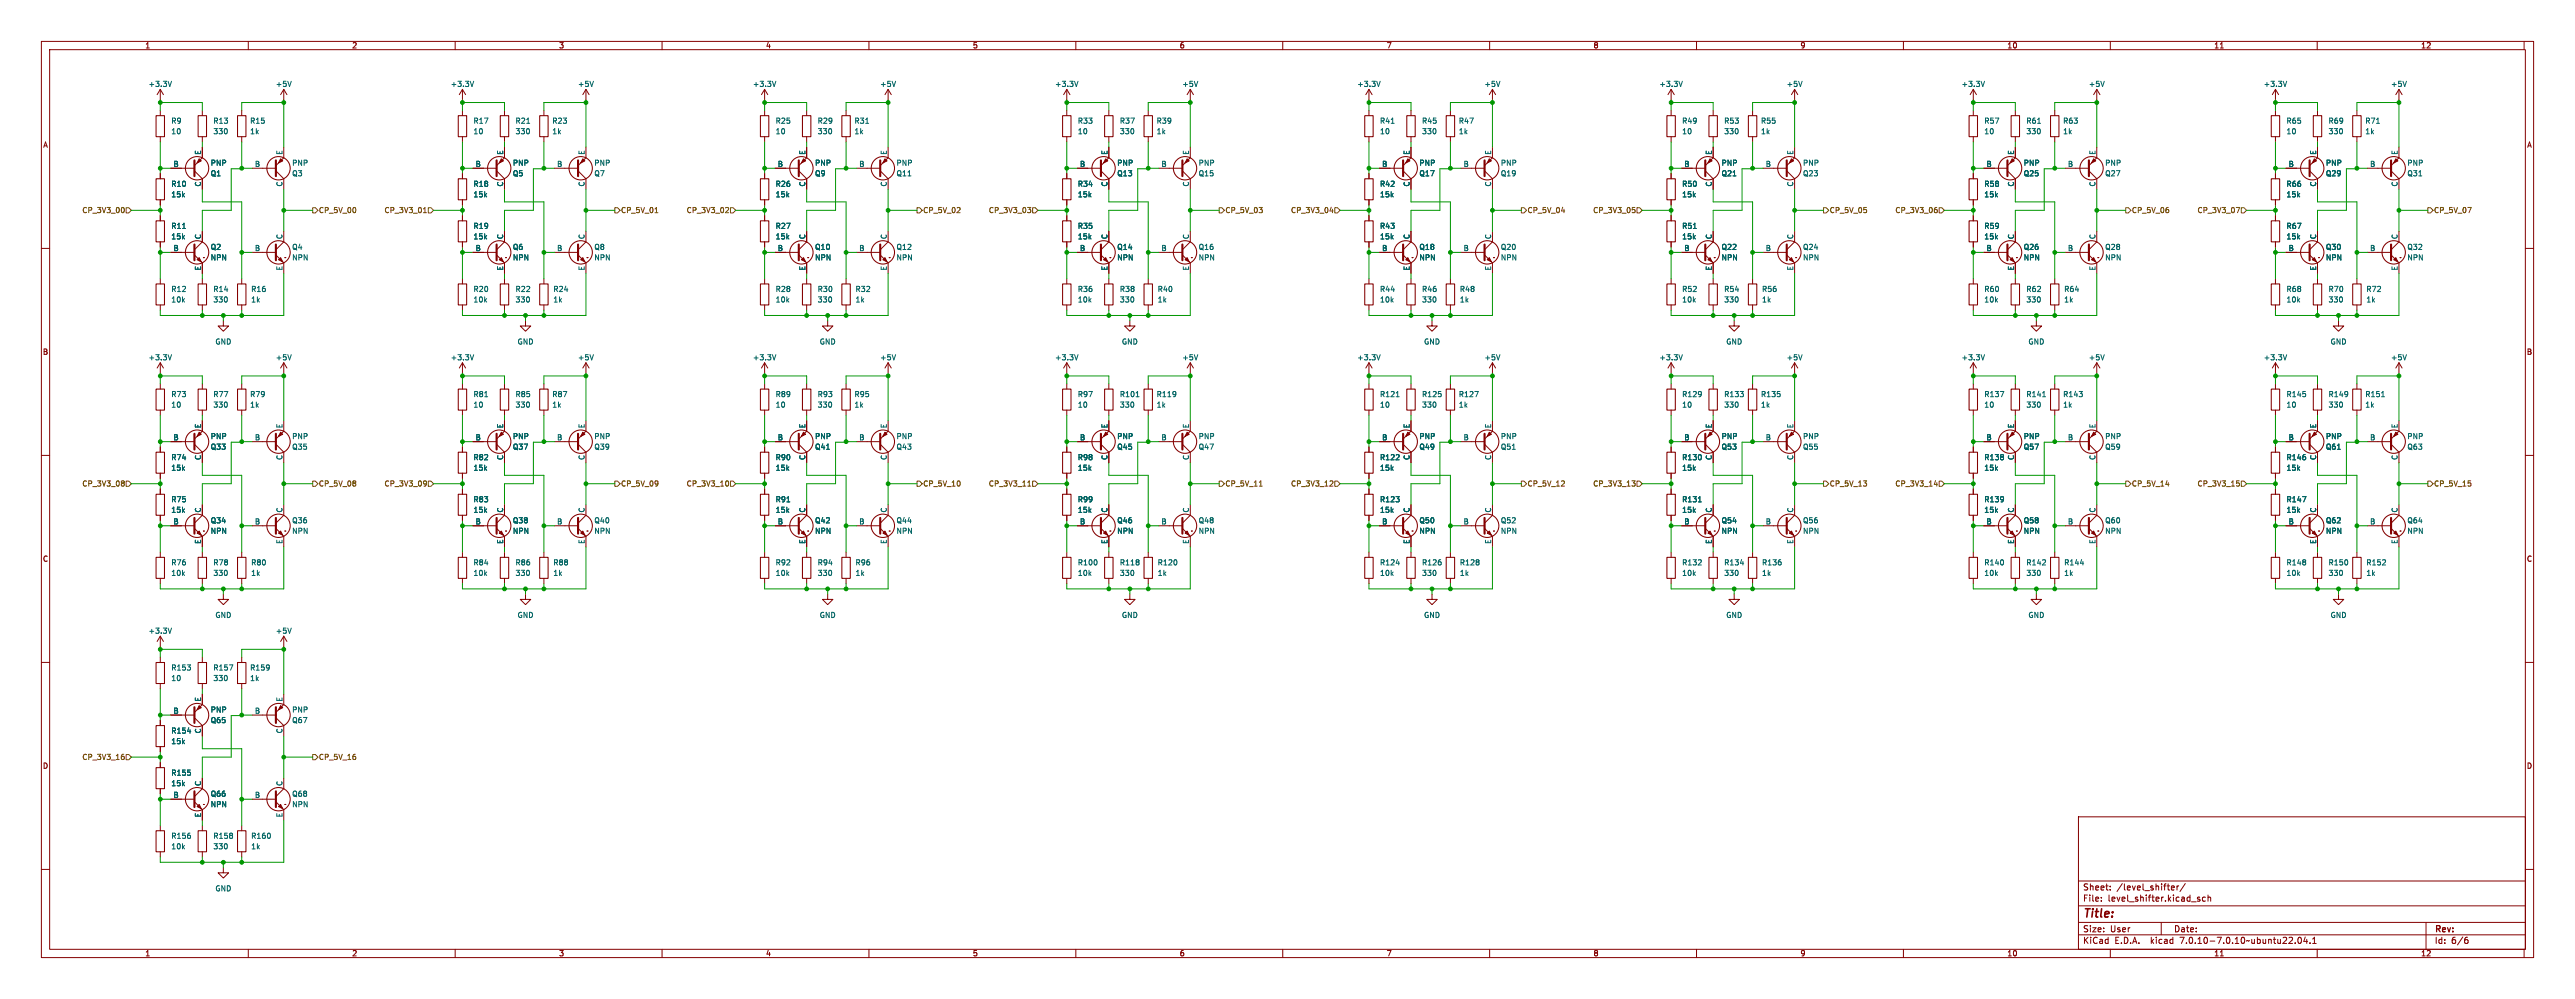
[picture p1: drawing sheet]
<svg xmlns="http://www.w3.org/2000/svg" width="622mm" height="241mm" viewBox="0 0 622 241" stroke-linecap="round" stroke-linejoin="round" font-family="sans-serif">
<defs><g id="words">
<text font-size="2.8" fill="#840000" x="503.3" y="222.2">Title:</text>
<g font-size="2.1" fill="#840000">
<text x="503.3" y="215.3">Sheet:</text>
<text x="511.5" y="215.3">/level_shifter/</text>
<text x="503.3" y="218">File:</text>
<text x="509.4" y="218">level_shifter.kicad_sch</text>
<text x="503.3" y="225.4">Size:</text>
<text x="510" y="225.4">User</text>
<text x="525.3" y="225.4">Date:</text>
<text x="588.3" y="225.6">Rev:</text>
<text x="503.3" y="228.2">KiCad</text>
<text x="511" y="228.2">E.D.A.</text>
<text x="519.9" y="228.2">kicad</text>
<text x="527.1" y="228.2">7.0.10-7.0.10~ubuntu22.04.1</text>
<text x="588.3" y="228.2">Id:</text>
<text x="592.4" y="228.2">6/6</text>
</g>
<g font-size="1.8" fill="#840000">
<text x="35" y="11.9">1</text>
<text x="85" y="11.9">2</text>
<text x="135" y="11.9">3</text>
<text x="185" y="11.9">4</text>
<text x="235" y="11.9">5</text>
<text x="285" y="11.9">6</text>
<text x="335" y="11.9">7</text>
<text x="385" y="11.9">8</text>
<text x="435" y="11.9">9</text>
<text x="485" y="11.9">10</text>
<text x="535" y="11.9">11</text>
<text x="585" y="11.9">12</text>
<text x="10.3" y="35.9">A</text>
<text x="610.6" y="35.9">A</text>
<text x="10.3" y="85.9">B</text>
<text x="610.6" y="85.9">B</text>
<text x="10.3" y="135.9">C</text>
<text x="610.6" y="135.9">C</text>
<text x="10.3" y="185.9">D</text>
<text x="610.6" y="185.9">D</text>
<text x="35" y="231.2">1</text>
<text x="85" y="231.2">2</text>
<text x="135" y="231.2">3</text>
<text x="185" y="231.2">4</text>
<text x="235" y="231.2">5</text>
<text x="285" y="231.2">6</text>
<text x="335" y="231.2">7</text>
<text x="385" y="231.2">8</text>
<text x="435" y="231.2">9</text>
<text x="485" y="231.2">10</text>
<text x="535" y="231.2">11</text>
<text x="585" y="231.2">12</text>
</g>
<g font-size="1.8" fill="#006464">
<text x="35.8" y="21.2">+3.3V</text>
<text x="66.5" y="21.2">+5V</text>
<text x="108.8" y="21.2">+3.3V</text>
<text x="139.6" y="21.2">+5V</text>
<text x="181.8" y="21.2">+3.3V</text>
<text x="212.6" y="21.2">+5V</text>
<text x="254.9" y="21.2">+3.3V</text>
<text x="285.6" y="21.2">+5V</text>
<text x="327.9" y="21.2">+3.3V</text>
<text x="358.6" y="21.2">+5V</text>
<text x="400.9" y="21.2">+3.3V</text>
<text x="431.7" y="21.2">+5V</text>
<text x="473.9" y="21.2">+3.3V</text>
<text x="504.7" y="21.2">+5V</text>
<text x="547" y="21.2">+3.3V</text>
<text x="577.7" y="21.2">+5V</text>
<text x="41.3" y="30.1">R9</text>
<text x="41.3" y="32.6">10</text>
<text x="51.4" y="32.6">330</text>
<text x="51.4" y="30.1">R13</text>
<text x="60.3" y="30.1">R15</text>
<text x="60.3" y="32.6">1k</text>
<text x="114.3" y="30.1">R17</text>
<text x="114.3" y="32.6">10</text>
<text x="124.5" y="32.6">330</text>
<text x="124.5" y="30.1">R21</text>
<text x="133.4" y="30.1">R23</text>
<text x="133.4" y="32.6">1k</text>
<text x="187.3" y="30.1">R25</text>
<text x="187.3" y="32.6">10</text>
<text x="197.5" y="32.6">330</text>
<text x="197.5" y="30.1">R29</text>
<text x="206.4" y="30.1">R31</text>
<text x="206.4" y="32.6">1k</text>
<text x="260.4" y="30.1">R33</text>
<text x="260.4" y="32.6">10</text>
<text x="270.5" y="30.1">R37</text>
<text x="270.5" y="32.6">330</text>
<text x="279.4" y="30.1">R39</text>
<text x="279.4" y="32.6">1k</text>
<text x="333.4" y="30.1">R41</text>
<text x="333.4" y="32.6">10</text>
<text x="343.5" y="30.1">R45</text>
<text x="343.5" y="32.6">330</text>
<text x="352.4" y="30.1">R47</text>
<text x="352.4" y="32.6">1k</text>
<text x="406.4" y="30.1">R49</text>
<text x="406.4" y="32.6">10</text>
<text x="416.6" y="30.1">R53</text>
<text x="416.6" y="32.6">330</text>
<text x="425.5" y="30.1">R55</text>
<text x="425.5" y="32.6">1k</text>
<text x="479.4" y="30.1">R57</text>
<text x="479.4" y="32.6">10</text>
<text x="489.6" y="30.1">R61</text>
<text x="489.6" y="32.6">330</text>
<text x="498.5" y="30.1">R63</text>
<text x="498.5" y="32.6">1k</text>
<text x="552.5" y="30.1">R65</text>
<text x="552.5" y="32.6">10</text>
<text x="562.6" y="30.1">R69</text>
<text x="562.6" y="32.6">330</text>
<text x="571.5" y="30.1">R71</text>
<text x="571.5" y="32.6">1k</text>
<text x="41.8" y="40.4">B</text>
<text x="48.6" y="37.5" transform="rotate(-90 48.6 37.5)">E</text>
<text x="50.8" y="40.2">PNP</text>
<text x="61.5" y="40.4">B</text>
<text x="68.3" y="37.5" transform="rotate(-90 68.3 37.5)">E</text>
<text x="70.5" y="40.2">PNP</text>
<text x="114.8" y="40.4">B</text>
<text x="121.7" y="37.5" transform="rotate(-90 121.7 37.5)">E</text>
<text x="123.8" y="40.2">PNP</text>
<text x="134.5" y="40.4">B</text>
<text x="141.4" y="37.5" transform="rotate(-90 141.4 37.5)">E</text>
<text x="143.5" y="40.2">PNP</text>
<text x="187.9" y="40.4">B</text>
<text x="194.7" y="37.5" transform="rotate(-90 194.7 37.5)">E</text>
<text x="196.9" y="40.2">PNP</text>
<text x="207.5" y="40.4">B</text>
<text x="214.4" y="37.5" transform="rotate(-90 214.4 37.5)">E</text>
<text x="216.5" y="40.2">PNP</text>
<text x="260.9" y="40.4">B</text>
<text x="267.7" y="37.5" transform="rotate(-90 267.7 37.5)">E</text>
<text x="269.9" y="40.2">PNP</text>
<text x="280.6" y="40.4">B</text>
<text x="287.4" y="37.5" transform="rotate(-90 287.4 37.5)">E</text>
<text x="289.6" y="40.2">PNP</text>
<text x="333.9" y="40.4">B</text>
<text x="340.7" y="37.5" transform="rotate(-90 340.7 37.5)">E</text>
<text x="342.9" y="40.2">PNP</text>
<text x="353.6" y="40.4">B</text>
<text x="360.4" y="37.5" transform="rotate(-90 360.4 37.5)">E</text>
<text x="362.6" y="40.2">PNP</text>
<text x="406.9" y="40.4">B</text>
<text x="413.8" y="37.5" transform="rotate(-90 413.8 37.5)">E</text>
<text x="415.9" y="40.2">PNP</text>
<text x="426.6" y="40.4">B</text>
<text x="433.5" y="37.5" transform="rotate(-90 433.5 37.5)">E</text>
<text x="435.6" y="40.2">PNP</text>
<text x="480" y="40.4">B</text>
<text x="486.8" y="37.5" transform="rotate(-90 486.8 37.5)">E</text>
<text x="489" y="40.2">PNP</text>
<text x="499.6" y="40.4">B</text>
<text x="506.5" y="37.5" transform="rotate(-90 506.5 37.5)">E</text>
<text x="508.6" y="40.2">PNP</text>
<text x="553" y="40.4">B</text>
<text x="559.8" y="37.5" transform="rotate(-90 559.8 37.5)">E</text>
<text x="562" y="40.2">PNP</text>
<text x="572.7" y="40.4">B</text>
<text x="579.5" y="37.5" transform="rotate(-90 579.5 37.5)">E</text>
<text x="581.7" y="40.2">PNP</text>
<text x="41.3" y="47.9">15k</text>
<text x="41.3" y="45.3">R10</text>
<text x="48.6" y="45.2" transform="rotate(-90 48.6 45.2)">C</text>
<text x="50.8" y="42.8">Q1</text>
<text x="68.3" y="45.2" transform="rotate(-90 68.3 45.2)">C</text>
<text x="70.5" y="42.8">Q3</text>
<text x="114.3" y="47.9">15k</text>
<text x="114.3" y="45.3">R18</text>
<text x="121.7" y="45.2" transform="rotate(-90 121.7 45.2)">C</text>
<text x="123.8" y="42.8">Q5</text>
<text x="141.4" y="45.2" transform="rotate(-90 141.4 45.2)">C</text>
<text x="143.5" y="42.8">Q7</text>
<text x="187.3" y="47.9">15k</text>
<text x="187.3" y="45.3">R26</text>
<text x="194.7" y="45.2" transform="rotate(-90 194.7 45.2)">C</text>
<text x="196.9" y="42.8">Q9</text>
<text x="214.4" y="45.2" transform="rotate(-90 214.4 45.2)">C</text>
<text x="216.5" y="42.8">Q11</text>
<text x="260.4" y="45.3">R34</text>
<text x="260.4" y="47.9">15k</text>
<text x="267.7" y="45.2" transform="rotate(-90 267.7 45.2)">C</text>
<text x="269.9" y="42.8">Q13</text>
<text x="287.4" y="45.2" transform="rotate(-90 287.4 45.2)">C</text>
<text x="289.6" y="42.8">Q15</text>
<text x="333.4" y="45.3">R42</text>
<text x="333.4" y="47.9">15k</text>
<text x="340.7" y="45.2" transform="rotate(-90 340.7 45.2)">C</text>
<text x="342.9" y="42.8">Q17</text>
<text x="360.4" y="45.2" transform="rotate(-90 360.4 45.2)">C</text>
<text x="362.6" y="42.8">Q19</text>
<text x="406.4" y="45.3">R50</text>
<text x="406.4" y="47.9">15k</text>
<text x="413.8" y="45.2" transform="rotate(-90 413.8 45.2)">C</text>
<text x="415.9" y="42.8">Q21</text>
<text x="433.5" y="45.2" transform="rotate(-90 433.5 45.2)">C</text>
<text x="435.6" y="42.8">Q23</text>
<text x="479.4" y="45.3">R58</text>
<text x="479.4" y="47.9">15k</text>
<text x="486.8" y="45.2" transform="rotate(-90 486.8 45.2)">C</text>
<text x="489" y="42.8">Q25</text>
<text x="506.5" y="45.2" transform="rotate(-90 506.5 45.2)">C</text>
<text x="508.6" y="42.8">Q27</text>
<text x="552.5" y="45.3">R66</text>
<text x="552.5" y="47.9">15k</text>
<text x="559.8" y="45.2" transform="rotate(-90 559.8 45.2)">C</text>
<text x="562" y="42.8">Q29</text>
<text x="579.5" y="45.2" transform="rotate(-90 579.5 45.2)">C</text>
<text x="581.7" y="42.8">Q31</text>
<text x="41.3" y="58">15k</text>
<text x="41.3" y="55.5">R11</text>
<text x="48.6" y="57.9" transform="rotate(-90 48.6 57.9)">C</text>
<text x="68.3" y="57.9" transform="rotate(-90 68.3 57.9)">C</text>
<text x="114.3" y="58">15k</text>
<text x="114.3" y="55.5">R19</text>
<text x="121.7" y="57.9" transform="rotate(-90 121.7 57.9)">C</text>
<text x="141.4" y="57.9" transform="rotate(-90 141.4 57.9)">C</text>
<text x="187.3" y="58">15k</text>
<text x="187.3" y="55.5">R27</text>
<text x="194.7" y="57.9" transform="rotate(-90 194.7 57.9)">C</text>
<text x="214.4" y="57.9" transform="rotate(-90 214.4 57.9)">C</text>
<text x="260.4" y="55.5">R35</text>
<text x="260.4" y="58">15k</text>
<text x="267.7" y="57.9" transform="rotate(-90 267.7 57.9)">C</text>
<text x="287.4" y="57.9" transform="rotate(-90 287.4 57.9)">C</text>
<text x="333.4" y="55.5">R43</text>
<text x="333.4" y="58">15k</text>
<text x="340.7" y="57.9" transform="rotate(-90 340.7 57.9)">C</text>
<text x="360.4" y="57.9" transform="rotate(-90 360.4 57.9)">C</text>
<text x="406.4" y="55.5">R51</text>
<text x="406.4" y="58">15k</text>
<text x="413.8" y="57.9" transform="rotate(-90 413.8 57.9)">C</text>
<text x="433.5" y="57.9" transform="rotate(-90 433.5 57.9)">C</text>
<text x="479.4" y="55.5">R59</text>
<text x="479.4" y="58">15k</text>
<text x="486.8" y="57.9" transform="rotate(-90 486.8 57.9)">C</text>
<text x="506.5" y="57.9" transform="rotate(-90 506.5 57.9)">C</text>
<text x="552.5" y="55.5">R67</text>
<text x="552.5" y="58">15k</text>
<text x="559.8" y="57.9" transform="rotate(-90 559.8 57.9)">C</text>
<text x="579.5" y="57.9" transform="rotate(-90 579.5 57.9)">C</text>
<text x="41.8" y="60.7">B</text>
<text x="48.6" y="65.4" transform="rotate(-90 48.6 65.4)">E</text>
<text x="50.8" y="60.6">Q2</text>
<text x="50.8" y="63.1">NPN</text>
<text x="61.5" y="60.7">B</text>
<text x="68.3" y="65.4" transform="rotate(-90 68.3 65.4)">E</text>
<text x="70.5" y="60.6">Q4</text>
<text x="70.5" y="63.1">NPN</text>
<text x="114.8" y="60.7">B</text>
<text x="121.7" y="65.4" transform="rotate(-90 121.7 65.4)">E</text>
<text x="123.8" y="60.6">Q6</text>
<text x="123.8" y="63.1">NPN</text>
<text x="134.5" y="60.7">B</text>
<text x="141.4" y="65.4" transform="rotate(-90 141.4 65.4)">E</text>
<text x="143.5" y="60.6">Q8</text>
<text x="143.5" y="63.1">NPN</text>
<text x="187.9" y="60.7">B</text>
<text x="194.7" y="65.4" transform="rotate(-90 194.7 65.4)">E</text>
<text x="196.9" y="60.6">Q10</text>
<text x="196.9" y="63.1">NPN</text>
<text x="207.5" y="60.7">B</text>
<text x="214.4" y="65.4" transform="rotate(-90 214.4 65.4)">E</text>
<text x="216.5" y="60.6">Q12</text>
<text x="216.5" y="63.1">NPN</text>
<text x="260.9" y="60.7">B</text>
<text x="267.7" y="65.4" transform="rotate(-90 267.7 65.4)">E</text>
<text x="269.9" y="60.6">Q14</text>
<text x="269.9" y="63.1">NPN</text>
<text x="280.6" y="60.7">B</text>
<text x="287.4" y="65.4" transform="rotate(-90 287.4 65.4)">E</text>
<text x="289.6" y="60.6">Q16</text>
<text x="289.6" y="63.1">NPN</text>
<text x="333.9" y="60.7">B</text>
<text x="340.7" y="65.4" transform="rotate(-90 340.7 65.4)">E</text>
<text x="342.9" y="60.6">Q18</text>
<text x="342.9" y="63.1">NPN</text>
<text x="353.6" y="60.7">B</text>
<text x="360.4" y="65.4" transform="rotate(-90 360.4 65.4)">E</text>
<text x="362.6" y="60.6">Q20</text>
<text x="362.6" y="63.1">NPN</text>
<text x="406.9" y="60.7">B</text>
<text x="413.8" y="65.4" transform="rotate(-90 413.8 65.4)">E</text>
<text x="415.9" y="60.6">Q22</text>
<text x="415.9" y="63.1">NPN</text>
<text x="426.6" y="60.7">B</text>
<text x="433.5" y="65.4" transform="rotate(-90 433.5 65.4)">E</text>
<text x="435.6" y="60.6">Q24</text>
<text x="435.6" y="63.1">NPN</text>
<text x="480" y="60.7">B</text>
<text x="486.8" y="65.4" transform="rotate(-90 486.8 65.4)">E</text>
<text x="489" y="60.6">Q26</text>
<text x="489" y="63.1">NPN</text>
<text x="499.6" y="60.7">B</text>
<text x="506.5" y="65.4" transform="rotate(-90 506.5 65.4)">E</text>
<text x="508.6" y="60.6">Q28</text>
<text x="508.6" y="63.1">NPN</text>
<text x="553" y="60.7">B</text>
<text x="559.8" y="65.4" transform="rotate(-90 559.8 65.4)">E</text>
<text x="562" y="60.6">Q30</text>
<text x="562" y="63.1">NPN</text>
<text x="572.7" y="60.7">B</text>
<text x="579.5" y="65.4" transform="rotate(-90 579.5 65.4)">E</text>
<text x="581.7" y="60.6">Q32</text>
<text x="581.7" y="63.1">NPN</text>
<text x="41.3" y="70.7">R12</text>
<text x="51.4" y="70.7">R14</text>
<text x="60.6" y="70.7">R16</text>
<text x="114.3" y="70.7">R20</text>
<text x="124.5" y="70.7">R22</text>
<text x="133.6" y="70.7">R24</text>
<text x="187.3" y="70.7">R28</text>
<text x="197.5" y="70.7">R30</text>
<text x="206.6" y="70.7">R32</text>
<text x="260.4" y="70.7">R36</text>
<text x="270.5" y="70.7">R38</text>
<text x="279.7" y="70.7">R40</text>
<text x="333.4" y="70.7">R44</text>
<text x="343.5" y="70.7">R46</text>
<text x="352.7" y="70.7">R48</text>
<text x="406.4" y="70.7">R52</text>
<text x="416.6" y="70.7">R54</text>
<text x="425.7" y="70.7">R56</text>
<text x="479.4" y="70.7">R60</text>
<text x="489.6" y="70.7">R62</text>
<text x="498.7" y="70.7">R64</text>
<text x="552.5" y="70.7">R68</text>
<text x="562.6" y="70.7">R70</text>
<text x="571.8" y="70.7">R72</text>
<text x="41.3" y="73.3">10k</text>
<text x="51.4" y="73.3">330</text>
<text x="60.6" y="73.3">1k</text>
<text x="114.3" y="73.3">10k</text>
<text x="124.5" y="73.3">330</text>
<text x="133.6" y="73.3">1k</text>
<text x="187.3" y="73.3">10k</text>
<text x="197.5" y="73.3">330</text>
<text x="206.6" y="73.3">1k</text>
<text x="260.4" y="73.3">10k</text>
<text x="270.5" y="73.3">330</text>
<text x="279.7" y="73.3">1k</text>
<text x="333.4" y="73.3">10k</text>
<text x="343.5" y="73.3">330</text>
<text x="352.7" y="73.3">1k</text>
<text x="406.4" y="73.3">10k</text>
<text x="416.6" y="73.3">330</text>
<text x="425.7" y="73.3">1k</text>
<text x="479.4" y="73.3">10k</text>
<text x="489.6" y="73.3">330</text>
<text x="498.7" y="73.3">1k</text>
<text x="552.5" y="73.3">10k</text>
<text x="562.6" y="73.3">330</text>
<text x="571.8" y="73.3">1k</text>
<text x="51.9" y="83.4">GND</text>
<text x="125" y="83.4">GND</text>
<text x="198" y="83.4">GND</text>
<text x="271" y="83.4">GND</text>
<text x="344" y="83.4">GND</text>
<text x="417.1" y="83.4">GND</text>
<text x="490.1" y="83.4">GND</text>
<text x="563.1" y="83.4">GND</text>
<text x="35.8" y="87.2">+3.3V</text>
<text x="66.5" y="87.2">+5V</text>
<text x="108.8" y="87.2">+3.3V</text>
<text x="139.6" y="87.2">+5V</text>
<text x="181.8" y="87.2">+3.3V</text>
<text x="212.6" y="87.2">+5V</text>
<text x="254.9" y="87.2">+3.3V</text>
<text x="285.6" y="87.2">+5V</text>
<text x="327.9" y="87.2">+3.3V</text>
<text x="358.6" y="87.2">+5V</text>
<text x="400.9" y="87.2">+3.3V</text>
<text x="431.7" y="87.2">+5V</text>
<text x="473.9" y="87.2">+3.3V</text>
<text x="504.7" y="87.2">+5V</text>
<text x="547" y="87.2">+3.3V</text>
<text x="577.7" y="87.2">+5V</text>
<text x="41.3" y="96.1">R73</text>
<text x="41.3" y="98.7">10</text>
<text x="51.4" y="98.7">330</text>
<text x="51.4" y="96.1">R77</text>
<text x="60.3" y="96.1">R79</text>
<text x="60.3" y="98.7">1k</text>
<text x="114.3" y="96.1">R81</text>
<text x="114.3" y="98.7">10</text>
<text x="124.5" y="98.7">330</text>
<text x="124.5" y="96.1">R85</text>
<text x="133.4" y="96.1">R87</text>
<text x="133.4" y="98.7">1k</text>
<text x="187.3" y="96.1">R89</text>
<text x="187.3" y="98.7">10</text>
<text x="197.5" y="98.7">330</text>
<text x="197.5" y="96.1">R93</text>
<text x="206.4" y="96.1">R95</text>
<text x="206.4" y="98.7">1k</text>
<text x="260.4" y="96.1">R97</text>
<text x="260.4" y="98.7">10</text>
<text x="270.5" y="96.1">R101</text>
<text x="270.5" y="98.7">330</text>
<text x="279.4" y="96.1">R119</text>
<text x="279.4" y="98.7">1k</text>
<text x="333.4" y="96.1">R121</text>
<text x="333.4" y="98.7">10</text>
<text x="343.5" y="96.1">R125</text>
<text x="343.5" y="98.7">330</text>
<text x="352.4" y="96.1">R127</text>
<text x="352.4" y="98.7">1k</text>
<text x="406.4" y="96.1">R129</text>
<text x="406.4" y="98.7">10</text>
<text x="416.6" y="96.1">R133</text>
<text x="416.6" y="98.7">330</text>
<text x="425.5" y="96.1">R135</text>
<text x="425.5" y="98.7">1k</text>
<text x="479.4" y="96.1">R137</text>
<text x="479.4" y="98.7">10</text>
<text x="489.6" y="96.1">R141</text>
<text x="489.6" y="98.7">330</text>
<text x="498.5" y="96.1">R143</text>
<text x="498.5" y="98.7">1k</text>
<text x="552.5" y="96.1">R145</text>
<text x="552.5" y="98.7">10</text>
<text x="562.6" y="96.1">R149</text>
<text x="562.6" y="98.7">330</text>
<text x="571.5" y="96.1">R151</text>
<text x="571.5" y="98.7">1k</text>
<text x="41.8" y="106.4">B</text>
<text x="48.6" y="103.5" transform="rotate(-90 48.6 103.5)">E</text>
<text x="50.8" y="106.3">PNP</text>
<text x="61.5" y="106.4">B</text>
<text x="68.3" y="103.5" transform="rotate(-90 68.3 103.5)">E</text>
<text x="70.5" y="106.3">PNP</text>
<text x="114.8" y="106.4">B</text>
<text x="121.7" y="103.5" transform="rotate(-90 121.7 103.5)">E</text>
<text x="123.8" y="106.3">PNP</text>
<text x="134.5" y="106.4">B</text>
<text x="141.4" y="103.5" transform="rotate(-90 141.4 103.5)">E</text>
<text x="143.5" y="106.3">PNP</text>
<text x="187.9" y="106.4">B</text>
<text x="194.7" y="103.5" transform="rotate(-90 194.7 103.5)">E</text>
<text x="196.9" y="106.3">PNP</text>
<text x="207.5" y="106.4">B</text>
<text x="214.4" y="103.5" transform="rotate(-90 214.4 103.5)">E</text>
<text x="216.5" y="106.3">PNP</text>
<text x="260.9" y="106.4">B</text>
<text x="267.7" y="103.5" transform="rotate(-90 267.7 103.5)">E</text>
<text x="269.9" y="106.3">PNP</text>
<text x="280.6" y="106.4">B</text>
<text x="287.4" y="103.5" transform="rotate(-90 287.4 103.5)">E</text>
<text x="289.6" y="106.3">PNP</text>
<text x="333.9" y="106.4">B</text>
<text x="340.7" y="103.5" transform="rotate(-90 340.7 103.5)">E</text>
<text x="342.9" y="106.3">PNP</text>
<text x="353.6" y="106.4">B</text>
<text x="360.4" y="103.5" transform="rotate(-90 360.4 103.5)">E</text>
<text x="362.6" y="106.3">PNP</text>
<text x="406.9" y="106.4">B</text>
<text x="413.8" y="103.5" transform="rotate(-90 413.8 103.5)">E</text>
<text x="415.9" y="106.3">PNP</text>
<text x="426.6" y="106.4">B</text>
<text x="433.5" y="103.5" transform="rotate(-90 433.5 103.5)">E</text>
<text x="435.6" y="106.3">PNP</text>
<text x="480" y="106.4">B</text>
<text x="486.8" y="103.5" transform="rotate(-90 486.8 103.5)">E</text>
<text x="489" y="106.3">PNP</text>
<text x="499.6" y="106.4">B</text>
<text x="506.5" y="103.5" transform="rotate(-90 506.5 103.5)">E</text>
<text x="508.6" y="106.3">PNP</text>
<text x="553" y="106.4">B</text>
<text x="559.8" y="103.5" transform="rotate(-90 559.8 103.5)">E</text>
<text x="562" y="106.3">PNP</text>
<text x="572.7" y="106.4">B</text>
<text x="579.5" y="103.5" transform="rotate(-90 579.5 103.5)">E</text>
<text x="581.7" y="106.3">PNP</text>
<text x="41.3" y="113.9">15k</text>
<text x="41.3" y="111.4">R74</text>
<text x="48.6" y="111.2" transform="rotate(-90 48.6 111.2)">C</text>
<text x="50.8" y="108.8">Q33</text>
<text x="68.3" y="111.2" transform="rotate(-90 68.3 111.2)">C</text>
<text x="70.5" y="108.8">Q35</text>
<text x="114.3" y="113.9">15k</text>
<text x="114.3" y="111.4">R82</text>
<text x="121.7" y="111.2" transform="rotate(-90 121.7 111.2)">C</text>
<text x="123.8" y="108.8">Q37</text>
<text x="141.4" y="111.2" transform="rotate(-90 141.4 111.2)">C</text>
<text x="143.5" y="108.8">Q39</text>
<text x="187.3" y="113.9">15k</text>
<text x="187.3" y="111.4">R90</text>
<text x="194.7" y="111.2" transform="rotate(-90 194.7 111.2)">C</text>
<text x="196.9" y="108.8">Q41</text>
<text x="214.4" y="111.2" transform="rotate(-90 214.4 111.2)">C</text>
<text x="216.5" y="108.8">Q43</text>
<text x="260.4" y="111.4">R98</text>
<text x="260.4" y="113.9">15k</text>
<text x="267.7" y="111.2" transform="rotate(-90 267.7 111.2)">C</text>
<text x="269.9" y="108.8">Q45</text>
<text x="287.4" y="111.2" transform="rotate(-90 287.4 111.2)">C</text>
<text x="289.6" y="108.8">Q47</text>
<text x="333.4" y="111.4">R122</text>
<text x="333.4" y="113.9">15k</text>
<text x="340.7" y="111.2" transform="rotate(-90 340.7 111.2)">C</text>
<text x="342.9" y="108.8">Q49</text>
<text x="360.4" y="111.2" transform="rotate(-90 360.4 111.2)">C</text>
<text x="362.6" y="108.8">Q51</text>
<text x="406.4" y="111.4">R130</text>
<text x="406.4" y="113.9">15k</text>
<text x="413.8" y="111.2" transform="rotate(-90 413.8 111.2)">C</text>
<text x="415.9" y="108.8">Q53</text>
<text x="433.5" y="111.2" transform="rotate(-90 433.5 111.2)">C</text>
<text x="435.6" y="108.8">Q55</text>
<text x="479.4" y="111.4">R138</text>
<text x="479.4" y="113.9">15k</text>
<text x="486.8" y="111.2" transform="rotate(-90 486.8 111.2)">C</text>
<text x="489" y="108.8">Q57</text>
<text x="506.5" y="111.2" transform="rotate(-90 506.5 111.2)">C</text>
<text x="508.6" y="108.8">Q59</text>
<text x="552.5" y="111.4">R146</text>
<text x="552.5" y="113.9">15k</text>
<text x="559.8" y="111.2" transform="rotate(-90 559.8 111.2)">C</text>
<text x="562" y="108.8">Q61</text>
<text x="579.5" y="111.2" transform="rotate(-90 579.5 111.2)">C</text>
<text x="581.7" y="108.8">Q63</text>
<text x="41.3" y="124.1">15k</text>
<text x="41.3" y="121.5">R75</text>
<text x="48.6" y="123.9" transform="rotate(-90 48.6 123.9)">C</text>
<text x="68.3" y="123.9" transform="rotate(-90 68.3 123.9)">C</text>
<text x="114.3" y="124.1">15k</text>
<text x="114.3" y="121.5">R83</text>
<text x="121.7" y="123.9" transform="rotate(-90 121.7 123.9)">C</text>
<text x="141.4" y="123.9" transform="rotate(-90 141.4 123.9)">C</text>
<text x="187.3" y="124.1">15k</text>
<text x="187.3" y="121.5">R91</text>
<text x="194.7" y="123.9" transform="rotate(-90 194.7 123.9)">C</text>
<text x="214.4" y="123.9" transform="rotate(-90 214.4 123.9)">C</text>
<text x="260.4" y="121.5">R99</text>
<text x="260.4" y="124.1">15k</text>
<text x="267.7" y="123.9" transform="rotate(-90 267.7 123.9)">C</text>
<text x="287.4" y="123.9" transform="rotate(-90 287.4 123.9)">C</text>
<text x="333.4" y="121.5">R123</text>
<text x="333.4" y="124.1">15k</text>
<text x="340.7" y="123.9" transform="rotate(-90 340.7 123.9)">C</text>
<text x="360.4" y="123.9" transform="rotate(-90 360.4 123.9)">C</text>
<text x="406.4" y="121.5">R131</text>
<text x="406.4" y="124.1">15k</text>
<text x="413.8" y="123.9" transform="rotate(-90 413.8 123.9)">C</text>
<text x="433.5" y="123.9" transform="rotate(-90 433.5 123.9)">C</text>
<text x="479.4" y="121.5">R139</text>
<text x="479.4" y="124.1">15k</text>
<text x="486.8" y="123.9" transform="rotate(-90 486.8 123.9)">C</text>
<text x="506.5" y="123.9" transform="rotate(-90 506.5 123.9)">C</text>
<text x="552.5" y="121.5">R147</text>
<text x="552.5" y="124.1">15k</text>
<text x="559.8" y="123.9" transform="rotate(-90 559.8 123.9)">C</text>
<text x="579.5" y="123.9" transform="rotate(-90 579.5 123.9)">C</text>
<text x="41.8" y="126.7">B</text>
<text x="48.6" y="131.5" transform="rotate(-90 48.6 131.5)">E</text>
<text x="50.8" y="126.6">Q34</text>
<text x="50.8" y="129.1">NPN</text>
<text x="61.5" y="126.7">B</text>
<text x="68.3" y="131.5" transform="rotate(-90 68.3 131.5)">E</text>
<text x="70.5" y="126.6">Q36</text>
<text x="70.5" y="129.1">NPN</text>
<text x="114.8" y="126.7">B</text>
<text x="121.7" y="131.5" transform="rotate(-90 121.7 131.5)">E</text>
<text x="123.8" y="126.6">Q38</text>
<text x="123.8" y="129.1">NPN</text>
<text x="134.5" y="126.7">B</text>
<text x="141.4" y="131.5" transform="rotate(-90 141.4 131.5)">E</text>
<text x="143.5" y="126.6">Q40</text>
<text x="143.5" y="129.1">NPN</text>
<text x="187.9" y="126.7">B</text>
<text x="194.7" y="131.5" transform="rotate(-90 194.7 131.5)">E</text>
<text x="196.9" y="126.6">Q42</text>
<text x="196.9" y="129.1">NPN</text>
<text x="207.5" y="126.7">B</text>
<text x="214.4" y="131.5" transform="rotate(-90 214.4 131.5)">E</text>
<text x="216.5" y="126.6">Q44</text>
<text x="216.5" y="129.1">NPN</text>
<text x="260.9" y="126.7">B</text>
<text x="267.7" y="131.5" transform="rotate(-90 267.7 131.5)">E</text>
<text x="269.9" y="126.6">Q46</text>
<text x="269.9" y="129.1">NPN</text>
<text x="280.6" y="126.7">B</text>
<text x="287.4" y="131.5" transform="rotate(-90 287.4 131.5)">E</text>
<text x="289.6" y="126.6">Q48</text>
<text x="289.6" y="129.1">NPN</text>
<text x="333.9" y="126.7">B</text>
<text x="340.7" y="131.5" transform="rotate(-90 340.7 131.5)">E</text>
<text x="342.9" y="126.6">Q50</text>
<text x="342.9" y="129.1">NPN</text>
<text x="353.6" y="126.7">B</text>
<text x="360.4" y="131.5" transform="rotate(-90 360.4 131.5)">E</text>
<text x="362.6" y="126.6">Q52</text>
<text x="362.6" y="129.1">NPN</text>
<text x="406.9" y="126.7">B</text>
<text x="413.8" y="131.5" transform="rotate(-90 413.8 131.5)">E</text>
<text x="415.9" y="126.6">Q54</text>
<text x="415.9" y="129.1">NPN</text>
<text x="426.6" y="126.7">B</text>
<text x="433.5" y="131.5" transform="rotate(-90 433.5 131.5)">E</text>
<text x="435.6" y="126.6">Q56</text>
<text x="435.6" y="129.1">NPN</text>
<text x="480" y="126.7">B</text>
<text x="486.8" y="131.5" transform="rotate(-90 486.8 131.5)">E</text>
<text x="489" y="126.6">Q58</text>
<text x="489" y="129.1">NPN</text>
<text x="499.6" y="126.7">B</text>
<text x="506.5" y="131.5" transform="rotate(-90 506.5 131.5)">E</text>
<text x="508.6" y="126.6">Q60</text>
<text x="508.6" y="129.1">NPN</text>
<text x="553" y="126.7">B</text>
<text x="559.8" y="131.5" transform="rotate(-90 559.8 131.5)">E</text>
<text x="562" y="126.6">Q62</text>
<text x="562" y="129.1">NPN</text>
<text x="572.7" y="126.7">B</text>
<text x="579.5" y="131.5" transform="rotate(-90 579.5 131.5)">E</text>
<text x="581.7" y="126.6">Q64</text>
<text x="581.7" y="129.1">NPN</text>
<text x="41.3" y="136.8">R76</text>
<text x="51.4" y="136.8">R78</text>
<text x="60.6" y="136.8">R80</text>
<text x="114.3" y="136.8">R84</text>
<text x="124.5" y="136.8">R86</text>
<text x="133.6" y="136.8">R88</text>
<text x="187.3" y="136.8">R92</text>
<text x="197.5" y="136.8">R94</text>
<text x="206.6" y="136.8">R96</text>
<text x="260.4" y="136.8">R100</text>
<text x="270.5" y="136.8">R118</text>
<text x="279.7" y="136.8">R120</text>
<text x="333.4" y="136.8">R124</text>
<text x="343.5" y="136.8">R126</text>
<text x="352.7" y="136.8">R128</text>
<text x="406.4" y="136.8">R132</text>
<text x="416.6" y="136.8">R134</text>
<text x="425.7" y="136.8">R136</text>
<text x="479.4" y="136.8">R140</text>
<text x="489.6" y="136.8">R142</text>
<text x="498.7" y="136.8">R144</text>
<text x="552.5" y="136.8">R148</text>
<text x="562.6" y="136.8">R150</text>
<text x="571.8" y="136.8">R152</text>
<text x="41.3" y="139.3">10k</text>
<text x="51.4" y="139.3">330</text>
<text x="60.6" y="139.3">1k</text>
<text x="114.3" y="139.3">10k</text>
<text x="124.5" y="139.3">330</text>
<text x="133.6" y="139.3">1k</text>
<text x="187.3" y="139.3">10k</text>
<text x="197.5" y="139.3">330</text>
<text x="206.6" y="139.3">1k</text>
<text x="260.4" y="139.3">10k</text>
<text x="270.5" y="139.3">330</text>
<text x="279.7" y="139.3">1k</text>
<text x="333.4" y="139.3">10k</text>
<text x="343.5" y="139.3">330</text>
<text x="352.7" y="139.3">1k</text>
<text x="406.4" y="139.3">10k</text>
<text x="416.6" y="139.3">330</text>
<text x="425.7" y="139.3">1k</text>
<text x="479.4" y="139.3">10k</text>
<text x="489.6" y="139.3">330</text>
<text x="498.7" y="139.3">1k</text>
<text x="552.5" y="139.3">10k</text>
<text x="562.6" y="139.3">330</text>
<text x="571.8" y="139.3">1k</text>
<text x="51.9" y="149.5">GND</text>
<text x="125" y="149.5">GND</text>
<text x="198" y="149.5">GND</text>
<text x="271" y="149.5">GND</text>
<text x="344" y="149.5">GND</text>
<text x="417.1" y="149.5">GND</text>
<text x="490.1" y="149.5">GND</text>
<text x="563.1" y="149.5">GND</text>
<text x="35.8" y="153.3">+3.3V</text>
<text x="66.5" y="153.3">+5V</text>
<text x="41.3" y="162.2">R153</text>
<text x="41.3" y="164.7">10</text>
<text x="51.4" y="162.2">R157</text>
<text x="51.4" y="164.7">330</text>
<text x="60.3" y="162.2">R159</text>
<text x="60.3" y="164.7">1k</text>
<text x="41.8" y="172.5">B</text>
<text x="48.6" y="169.6" transform="rotate(-90 48.6 169.6)">E</text>
<text x="50.8" y="172.3">PNP</text>
<text x="61.5" y="172.5">B</text>
<text x="68.3" y="169.6" transform="rotate(-90 68.3 169.6)">E</text>
<text x="70.5" y="172.3">PNP</text>
<text x="41.3" y="177.4">R154</text>
<text x="41.3" y="179.9">15k</text>
<text x="48.6" y="177.3" transform="rotate(-90 48.6 177.3)">C</text>
<text x="50.8" y="174.9">Q65</text>
<text x="68.3" y="177.3" transform="rotate(-90 68.3 177.3)">C</text>
<text x="70.5" y="174.9">Q67</text>
<text x="41.3" y="187.6">R155</text>
<text x="41.3" y="190.1">15k</text>
<text x="48.6" y="190" transform="rotate(-90 48.6 190)">C</text>
<text x="68.3" y="190" transform="rotate(-90 68.3 190)">C</text>
<text x="41.8" y="192.8">B</text>
<text x="48.6" y="197.5" transform="rotate(-90 48.6 197.5)">E</text>
<text x="50.8" y="192.6">Q66</text>
<text x="50.8" y="195.2">NPN</text>
<text x="61.5" y="192.8">B</text>
<text x="68.3" y="197.5" transform="rotate(-90 68.3 197.5)">E</text>
<text x="70.5" y="192.6">Q68</text>
<text x="70.5" y="195.2">NPN</text>
<text x="41.3" y="202.8">R156</text>
<text x="51.4" y="202.8">R158</text>
<text x="60.6" y="202.8">R160</text>
<text x="41.3" y="205.3">10k</text>
<text x="51.4" y="205.3">330</text>
<text x="60.6" y="205.3">1k</text>
<text x="51.9" y="215.5">GND</text>
</g>
<g font-size="1.8" fill="#725600">
<text x="19.8" y="51.7">CP_3V3_00</text>
<text x="76.9" y="51.7">CP_5V_00</text>
<text x="92.8" y="51.7">CP_3V3_01</text>
<text x="150" y="51.7">CP_5V_01</text>
<text x="165.8" y="51.7">CP_3V3_02</text>
<text x="223" y="51.7">CP_5V_02</text>
<text x="238.8" y="51.7">CP_3V3_03</text>
<text x="296" y="51.7">CP_5V_03</text>
<text x="311.9" y="51.7">CP_3V3_04</text>
<text x="369" y="51.7">CP_5V_04</text>
<text x="384.9" y="51.7">CP_3V3_05</text>
<text x="442.1" y="51.7">CP_5V_05</text>
<text x="457.9" y="51.7">CP_3V3_06</text>
<text x="515.1" y="51.7">CP_5V_06</text>
<text x="530.9" y="51.7">CP_3V3_07</text>
<text x="588.1" y="51.7">CP_5V_07</text>
<text x="19.8" y="117.7">CP_3V3_08</text>
<text x="76.9" y="117.7">CP_5V_08</text>
<text x="92.8" y="117.7">CP_3V3_09</text>
<text x="150" y="117.7">CP_5V_09</text>
<text x="165.8" y="117.7">CP_3V3_10</text>
<text x="223" y="117.7">CP_5V_10</text>
<text x="238.8" y="117.7">CP_3V3_11</text>
<text x="296" y="117.7">CP_5V_11</text>
<text x="311.9" y="117.7">CP_3V3_12</text>
<text x="369" y="117.7">CP_5V_12</text>
<text x="384.9" y="117.7">CP_3V3_13</text>
<text x="442.1" y="117.7">CP_5V_13</text>
<text x="457.9" y="117.7">CP_3V3_14</text>
<text x="515.1" y="117.7">CP_5V_14</text>
<text x="530.9" y="117.7">CP_3V3_15</text>
<text x="588.1" y="117.7">CP_5V_15</text>
<text x="19.8" y="183.7">CP_3V3_16</text>
<text x="76.9" y="183.7">CP_5V_16</text>
</g>
</g></defs>
<g fill="none" stroke="#840000" stroke-width=".24">
<path d="M10 10h602.3v221.3h-602.3zM12 12h598.3v217.3h-598.3zM60 10v2M110 10v2M160 10v2M210 10v2M260 10v2M310 10v2M360 10v2M410 10v2M460 10v2M510 10v2"/>
<path d="M536.6 11.6h.7M560 10v2M610 10v2M38.7 21.6v2.5M38.7 26.7v1.2M38.7 33v1.3M38.7 21.6l.8 1.3M38.7 21.6l-.7 1.3M48.9 35.6v2.5l-1.9 1.9M48.9 26.7v1.2M48.9 33v1.3M58.4 26.7v1.2"/>
<path d="M58.4 33v1.3M68.6 35.6v2.5l-1.9 1.9M68.6 21.6v2.5M68.6 21.6l-.8 1.3M68.6 21.6l.7 1.3M111.8 21.6v2.5M111.8 26.7v1.2M111.8 33v1.3M111.8 21.6l.7 1.3M111.8 21.6l-.8 1.3M121.9 35.6v2.5l-1.9 1.9M121.9 26.7v1.2"/>
<path d="M121.9 33v1.3M131.4 26.7v1.2M131.4 33v1.3M141.6 35.6v2.5l-1.9 1.9M141.6 21.6v2.5M141.6 21.6l-.8 1.3M141.6 21.6l.8 1.3M184.8 21.6v2.5M184.8 26.7v1.2M184.8 33v1.3M184.8 21.6l.7 1.3M184.8 21.6l-.8 1.3"/>
<path d="M194.9 35.6v2.5l-1.9 1.9M194.9 26.7v1.2M194.9 33v1.3M204.5 26.7v1.2M204.5 33v1.3M214.6 35.6v2.5l-1.9 1.9M214.6 21.6l-.7 1.3M214.6 21.6v2.5M214.6 21.6l.8 1.3M257.8 21.6v2.5M257.8 26.7v1.2M257.8 33v1.3"/>
<path d="M257.8 21.6l.8 1.3M257.8 21.6l-.8 1.3M268 35.6v2.5l-1.9 1.9M268 26.7v1.2M268 33v1.3M277.5 26.7v1.2M277.5 33v1.3M287.7 35.6v2.5l-2 1.9M287.7 21.6v2.5M287.7 21.6l-.8 1.3M287.7 21.6l.7 1.3M330.8 21.6l.8 1.3"/>
<path d="M330.8 21.6v2.5M330.8 26.7v1.2M330.8 33v1.3M330.8 21.6l-.7 1.3M341 35.6v2.5l-1.9 1.9M341 26.7v1.2M341 33v1.3M350.5 26.7v1.2M350.5 33v1.3M360.7 35.6v2.5l-1.9 1.9M360.7 21.6v2.5M360.7 21.6l-.8 1.3"/>
<path d="M360.7 21.6l.7 1.3M403.9 21.6v2.5M403.9 26.7v1.2M403.9 33v1.3M403.9 21.6l.7 1.3M403.9 21.6l-.8 1.3M414 35.6v2.5l-1.9 1.9M414 26.7v1.2M414 33v1.3M423.5 26.7v1.2M423.5 33v1.3M433.7 35.6v2.5l-1.9 1.9"/>
<path d="M433.7 21.6v2.5M433.7 21.6l-.8 1.3M433.7 21.6l.8 1.3M476.9 21.6l.7 1.3M476.9 21.6v2.5M476.9 26.7v1.2M476.9 33v1.3M476.9 21.6l-.8 1.3M487 35.6v2.5l-1.9 1.9M487 26.7v1.2M487 33v1.3M496.6 26.7v1.2"/>
<path d="M496.6 33v1.3M506.7 35.6v2.5l-1.9 1.9M506.7 21.6v2.5M506.7 21.6l-.7 1.3M506.7 21.6l.8 1.3M549.9 21.6v2.5M549.9 26.7v1.2M549.9 33v1.3M549.9 21.6l.8 1.3M549.9 21.6l-.8 1.3M560.1 35.6v2.5l-1.9 1.9M560.1 26.7v1.2"/>
<path d="M560.1 33v1.3M569.6 26.7v1.2M569.6 33v1.3M579.8 35.6v2.5l-2 1.9M579.8 21.6v2.5M579.8 21.6l-.8 1.3M579.8 21.6l.7 1.3M10 60h2M38.7 41.9v1.3M38.7 48.3v1.2M38.7 52.1v1.2M38.7 58.4v1.3"/>
<path d="M41.3 40.6h5.7M47 41.3l1.9 1.9v2.5M48.9 55.9v2.5l-1.9 1.9M61 40.6h5.7M66.7 41.3l1.9 1.9v2.5M68.6 55.9v2.5l-1.9 1.9M111.8 41.9v1.3M111.8 48.3v1.2M111.8 52.1v1.2M111.8 58.4v1.3M114.3 40.6h5.7M120 41.3l1.9 1.9v2.5"/>
<path d="M121.9 55.9v2.5l-1.9 1.9M134 40.6h5.7M139.7 41.3l1.9 1.9v2.5M141.6 55.9v2.5l-1.9 1.9M184.8 41.9v1.3M184.8 48.3v1.2M184.8 52.1v1.2M184.8 58.4v1.3M187.3 40.6h5.7M193 41.3l1.9 1.9v2.5M194.9 55.9v2.5l-1.9 1.9M207 40.6h5.7"/>
<path d="M212.7 41.3l1.9 1.9v2.5M214.6 55.9v2.5l-1.9 1.9M257.8 41.9v1.3M257.8 48.3v1.2M257.8 52.1v1.2M257.8 58.4v1.3M260.3 40.6h5.8M266.1 41.3l1.9 1.9v2.5M268 55.9v2.5l-1.9 1.9M280 40.6h5.7M285.7 41.3l2 1.9v2.5M287.7 55.9v2.5l-2 1.9"/>
<path d="M330.8 41.9v1.3M330.8 48.3v1.2M330.8 52.1v1.2M330.8 58.4v1.3M333.4 40.6h5.7M339.1 41.3l1.9 1.9v2.5M341 55.9v2.5l-1.9 1.9M353.1 40.6h5.7M358.8 41.3l1.9 1.9v2.5M360.7 55.9v2.5l-1.9 1.9M403.9 41.9v1.3M403.9 48.3v1.2"/>
<path d="M403.9 52.1v1.2M403.9 58.4v1.3M406.4 40.6h5.7M412.1 41.3l1.9 1.9v2.5M414 55.9v2.5l-1.9 1.9M426.1 40.6h5.7M431.8 41.3l1.9 1.9v2.5M433.7 55.9v2.5l-1.9 1.9M476.9 41.9v1.3M476.9 48.3v1.2M476.9 52.1v1.2M476.9 58.4v1.3"/>
<path d="M479.4 40.6h5.7M485.1 41.3l1.9 1.9v2.5M487 55.9v2.5l-1.9 1.9M499.1 40.6h5.7M504.8 41.3l1.9 1.9v2.5M506.7 55.9v2.5l-1.9 1.9M549.9 41.9v1.3M549.9 48.3v1.2M549.9 52.1v1.2M549.9 58.4v1.3M552.4 40.6h5.8M558.2 41.3l1.9 1.9v2.5"/>
<path d="M560.1 55.9v2.5l-1.9 1.9M572.1 40.6h5.7M577.8 41.3l2 1.9v2.5M579.8 55.9v2.5l-2 1.9M610.3 60h2M38.7 67.3v1.3M38.7 73.7v1.2M41.3 61h5.7M47 61.6l1.9 1.9v2.5M48.9 67.3v1.3M48.9 73.7v1.2M49.1 62.2h.1"/>
<path d="M54 77.5v1.2h-1.3l1.3 1.3 1.2-1.3h-1.2M58.4 67.3v1.3M58.4 73.7v1.2M61 61h5.7M66.7 61.6l1.9 1.9v2.5M68.8 62.2h.1M111.8 67.3v1.3M111.8 73.7v1.2M114.3 61h5.7M120 61.6l1.9 1.9v2.5M121.9 67.3v1.3M121.9 73.7v1.2"/>
<path d="M122.2 62.2h.1M127 77.5v1.2h-1.3l1.3 1.3 1.3-1.3h-1.3M131.4 67.3v1.3M131.4 73.7v1.2M134 61h5.7M139.7 61.6l1.9 1.9v2.5M141.9 62.2h.1M184.8 67.3v1.3M184.8 73.7v1.2M187.3 61h5.7M193 61.6l1.9 1.9v2.5M194.9 67.3v1.3"/>
<path d="M194.9 73.7v1.2M195.2 62.2h.1M200 77.5v1.2h-1.2l1.2 1.3 1.3-1.3h-1.3M204.5 67.3v1.3M204.5 73.7v1.2M207 61h5.7M212.7 61.6l1.9 1.9v2.5M214.9 62.2h.1M257.8 67.3v1.3M257.8 73.7v1.2M260.3 61h5.8M266.1 61.6l1.9 1.9v2.5"/>
<path d="M268 67.3v1.3M268 73.7v1.2M268.2 62.2h.1M273 77.5v1.2h-1.2l1.2 1.3 1.3-1.3h-1.3M277.5 67.3v1.3M277.5 73.7v1.2M280 61h5.7M285.7 61.6l2 1.9v2.5M287.9 62.2h.1M330.8 67.3v1.3M330.8 73.7v1.2M333.4 61h5.7"/>
<path d="M339.1 61.6l1.9 1.9v2.5M341 67.3v1.3M341 73.7v1.2M341.2 62.2h.1M346.1 77.5v1.2h-1.3l1.3 1.3 1.2-1.3h-1.2M350.5 67.3v1.3M350.5 73.7v1.2M353.1 61h5.7M358.8 61.6l1.9 1.9v2.5M360.9 62.2h.1M403.9 67.3v1.3M403.9 73.7v1.2"/>
<path d="M406.4 61h5.7M412.1 61.6l1.9 1.9v2.5M414 67.3v1.3M414 73.7v1.2M414.3 62.2h.1M419.1 77.5v1.2h-1.3l1.3 1.3 1.3-1.3h-1.3M423.5 67.3v1.3M423.5 73.7v1.2M426.1 61h5.7M431.8 61.6l1.9 1.9v2.5M434 62.2h.1M476.9 67.3v1.3"/>
<path d="M476.9 73.7v1.2M479.4 61h5.7M485.1 61.6l1.9 1.9v2.5M487 67.3v1.3M487 73.7v1.2M487.3 62.2h.1M492.1 77.5v1.2h-1.2l1.2 1.3 1.3-1.3h-1.3M496.6 67.3v1.3M496.6 73.7v1.2M499.1 61h5.7M504.8 61.6l1.9 1.9v2.5M507 62.2h.1"/>
<path d="M549.9 67.3v1.3M549.9 73.7v1.2M552.4 61h5.8M558.2 61.6l1.9 1.9v2.5M560.1 67.3v1.3M560.1 73.7v1.2M560.3 62.2h.1M565.1 77.5v1.2h-1.2l1.2 1.3 1.3-1.3h-1.3M569.6 67.3v1.3M569.6 73.7v1.2M572.1 61h5.7M577.8 61.6l2 1.9v2.5"/>
<path d="M580 62.2h.1M38.7 87.6v2.6M38.7 92.7v1.3M38.7 99.1v1.2M38.7 87.6l.8 1.3M38.7 87.6l-.7 1.3M48.9 92.7v1.3M48.9 99.1v1.2M58.4 92.7v1.3M58.4 99.1v1.2M68.6 87.6v2.6M68.6 87.6l-.8 1.3"/>
<path d="M68.6 87.6l.7 1.3M111.8 87.6v2.6M111.8 92.7v1.3M111.8 99.1v1.2M111.8 87.6l.7 1.3M111.8 87.6l-.8 1.3M121.9 92.7v1.3M121.9 99.1v1.2M131.4 92.7v1.3M131.4 99.1v1.2M141.6 87.6v2.6M141.6 87.6l-.8 1.3"/>
<path d="M141.6 87.6l.8 1.3M184.8 87.6v2.6M184.8 92.7v1.3M184.8 99.1v1.2M184.8 87.6l.7 1.3M184.8 87.6l-.8 1.3M194.9 92.7v1.3M194.9 99.1v1.2M204.5 92.7v1.3M204.5 99.1v1.2M214.6 87.6v2.6M214.6 87.6l-.7 1.3"/>
<path d="M214.6 87.6l.8 1.3M257.8 87.6v2.6M257.8 92.7v1.3M257.8 99.1v1.2M257.8 87.6l.8 1.3M257.8 87.6l-.8 1.3M268 92.7v1.3M268 99.1v1.2M277.5 92.7v1.3M277.5 99.1v1.2M287.7 87.6v2.6M287.7 87.6l-.8 1.3"/>
<path d="M287.7 87.6l.7 1.3M330.8 87.6v2.6M330.8 92.7v1.3M330.8 99.1v1.2M330.8 87.6l.8 1.3M330.8 87.6l-.7 1.3M341 92.7v1.3M341 99.1v1.2M350.5 92.7v1.3M350.5 99.1v1.2M360.7 87.6v2.6M360.7 87.6l-.8 1.3"/>
<path d="M360.7 87.6l.7 1.3M403.9 87.6v2.6M403.9 92.7v1.3M403.9 99.1v1.2M403.9 87.6l.7 1.3M403.9 87.6l-.8 1.3M414 92.7v1.3M414 99.1v1.2M423.5 92.7v1.3M423.5 99.1v1.2M433.7 87.6v2.6M433.7 87.6l-.8 1.3"/>
<path d="M433.7 87.6l.8 1.3M476.9 87.6v2.6M476.9 92.7v1.3M476.9 99.1v1.2M476.9 87.6l.7 1.3M476.9 87.6l-.8 1.3M487 92.7v1.3M487 99.1v1.2M496.6 92.7v1.3M496.6 99.1v1.2M506.7 87.6v2.6M506.7 87.6l-.7 1.3"/>
<path d="M506.7 87.6l.8 1.3M549.9 87.6v2.6M549.9 92.7v1.3M549.9 99.1v1.2M549.9 87.6l.8 1.3M549.9 87.6l-.8 1.3M560.1 92.7v1.3M560.1 99.1v1.2M569.6 92.7v1.3M569.6 99.1v1.2M579.8 87.6v2.6M579.8 87.6l-.8 1.3"/>
<path d="M579.8 87.6l.7 1.3M10 110h2M38.7 108v1.2M38.7 114.3v1.3M38.7 118.1v1.3M41.3 106.7h5.7M47 107.3l1.9 1.9v2.6M48.9 101.6v2.5l-1.9 1.9M61 106.7h5.7M66.7 107.3l1.9 1.9v2.6M68.6 101.6v2.5l-1.9 1.9M111.8 108v1.2"/>
<path d="M111.8 114.3v1.3M111.8 118.1v1.3M114.3 106.7h5.7M120 107.3l1.9 1.9v2.6M121.9 101.6v2.5l-1.9 1.9M134 106.7h5.7M139.7 107.3l1.9 1.9v2.6M141.6 101.6v2.5l-1.9 1.9M184.8 108v1.2M184.8 114.3v1.3M184.8 118.1v1.3M187.3 106.7h5.7"/>
<path d="M193 107.3l1.9 1.9v2.6M194.9 101.6v2.5l-1.9 1.9M207 106.7h5.7M212.7 107.3l1.9 1.9v2.6M214.6 101.6v2.5l-1.9 1.9M257.8 108v1.2M257.8 114.3v1.3M257.8 118.1v1.3M260.3 106.7h5.8M266.1 107.3l1.9 1.9v2.6M268 101.6v2.5l-1.9 1.9M280 106.7h5.7"/>
<path d="M285.7 107.3l2 1.9v2.6M287.7 101.6v2.5l-2 1.9M330.8 108v1.2M330.8 114.3v1.3M330.8 118.1v1.3M333.4 106.7h5.7M339.1 107.3l1.9 1.9v2.6M341 101.6v2.5l-1.9 1.9M353.1 106.7h5.7M358.8 107.3l1.9 1.9v2.6M360.7 101.6v2.5l-1.9 1.9M403.9 108v1.2"/>
<path d="M403.9 114.3v1.3M403.9 118.1v1.3M406.4 106.7h5.7M412.1 107.3l1.9 1.9v2.6M414 101.6v2.5l-1.9 1.9M426.1 106.7h5.7M431.8 107.3l1.9 1.9v2.6M433.7 101.6v2.5l-1.9 1.9M476.9 108v1.2M476.9 114.3v1.3M476.9 118.1v1.3M479.4 106.7h5.7"/>
<path d="M485.1 107.3l1.9 1.9v2.6M487 101.6v2.5l-1.9 1.9M499.1 106.7h5.7M504.8 107.3l1.9 1.9v2.6M506.7 101.6v2.5l-1.9 1.9M549.9 108v1.2M549.9 114.3v1.3M549.9 118.1v1.3M552.4 106.7h5.8M558.2 107.3l1.9 1.9v2.6M560.1 101.6v2.5l-1.9 1.9M572.1 106.7h5.7"/>
<path d="M577.8 107.3l2 1.9v2.6M579.8 101.6v2.5l-2 1.9M610.3 110h2M38.7 124.5v1.2M38.7 133.4v1.2M38.7 139.7v1.3M41.3 127h5.7M47 127.6l1.9 1.9v2.6M48.9 121.9v2.6l-1.9 1.9M48.9 133.4v1.2M48.9 139.7v1.3M49.1 128.3h.1"/>
<path d="M58.4 133.4v1.2M58.4 139.7v1.3M61 127h5.7M66.7 127.6l1.9 1.9v2.6M68.6 121.9v2.6l-1.9 1.9M68.8 128.3h.1M111.8 124.5v1.2M111.8 133.4v1.2M111.8 139.7v1.3M114.3 127h5.7M120 127.6l1.9 1.9v2.6M121.9 121.9v2.6l-1.9 1.9"/>
<path d="M121.9 133.4v1.2M121.9 139.7v1.3M122.2 128.3h.1M131.4 133.4v1.2M131.4 139.7v1.3M134 127h5.7M139.7 127.6l1.9 1.9v2.6M141.6 121.9v2.6l-1.9 1.9M141.9 128.3h.1M184.8 124.5v1.2M184.8 133.4v1.2M184.8 139.7v1.3"/>
<path d="M187.3 127h5.7M193 127.6l1.9 1.9v2.6M194.9 121.9v2.6l-1.9 1.9M194.9 133.4v1.2M194.9 139.7v1.3M195.2 128.3h.1M204.5 133.4v1.2M204.5 139.7v1.3M207 127h5.7M212.7 127.6l1.9 1.9v2.6M214.6 121.9v2.6l-1.9 1.9M214.9 128.3h.1"/>
<path d="M257.8 124.5v1.2M257.8 133.4v1.2M257.8 139.7v1.3M260.3 127h5.8M266.1 127.6l1.9 1.9v2.6M268 121.9v2.6l-1.9 1.9M268 133.4v1.2M268 139.7v1.3M268.2 128.3h.1M277.5 133.4v1.2M277.5 139.7v1.3M280 127h5.7"/>
<path d="M285.7 127.6l2 1.9v2.6M287.7 121.9v2.6l-2 1.9M287.9 128.3h.1M330.8 124.5v1.2M330.8 133.4v1.2M330.8 139.7v1.3M333.4 127h5.7M339.1 127.6l1.9 1.9v2.6M341 121.9v2.6l-1.9 1.9M341 133.4v1.2M341 139.7v1.3M341.2 128.3h.1"/>
<path d="M350.5 133.4v1.2M350.5 139.7v1.3M353.1 127h5.7M358.8 127.6l1.9 1.9v2.6M360.7 121.9v2.6l-1.9 1.9M360.9 128.3h.1M403.9 124.5v1.2M403.9 133.4v1.2M403.9 139.7v1.3M406.4 127h5.7M412.1 127.6l1.9 1.9v2.6M414 121.9v2.6l-1.9 1.9"/>
<path d="M414 133.4v1.2M414 139.7v1.3M414.3 128.3h.1M423.5 133.4v1.2M423.5 139.7v1.3M426.1 127h5.7M431.8 127.6l1.9 1.9v2.6M433.7 121.9v2.6l-1.9 1.9M434 128.3h.1M476.9 124.5v1.2M476.9 133.4v1.2M476.9 139.7v1.3"/>
<path d="M479.4 127h5.7M485.1 127.6l1.9 1.9v2.6M487 121.9v2.6l-1.9 1.9M487 133.4v1.2M487 139.7v1.3M487.3 128.3h.1M496.6 133.4v1.2M496.6 139.7v1.3M499.1 127h5.7M504.8 127.6l1.9 1.9v2.6M506.7 121.9v2.6l-1.9 1.9M507 128.3h.1"/>
<path d="M549.9 124.5v1.2M549.9 133.4v1.2M549.9 139.7v1.3M552.4 127h5.8M558.2 127.6l1.9 1.9v2.6M560.1 121.9v2.6l-1.9 1.9M560.1 133.4v1.2M560.1 139.7v1.3M560.3 128.3h.1M569.6 133.4v1.2M569.6 139.7v1.3M572.1 127h5.7"/>
<path d="M577.8 127.6l2 1.9v2.6M579.8 121.9v2.6l-2 1.9M580 128.3h.1M10 160h2M38.7 153.7v2.5M38.7 158.8v1.2M38.7 153.7l.8 1.2M38.7 153.7l-.7 1.2M48.9 158.8v1.2M54 143.5v1.3h-1.3l1.3 1.3 1.2-1.3h-1.2M58.4 158.8v1.2M68.6 153.7v2.5"/>
<path d="M68.6 153.7l-.8 1.2M68.6 153.7l.7 1.2M127 143.5v1.3h-1.3l1.3 1.3 1.3-1.3h-1.3M200 143.5v1.3h-1.2l1.2 1.3 1.3-1.3h-1.3M273 143.5v1.3h-1.2l1.2 1.3 1.3-1.3h-1.3M346.1 143.5v1.3h-1.3l1.3 1.3 1.2-1.3h-1.2M419.1 143.5v1.3h-1.3l1.3 1.3 1.3-1.3h-1.3M492.1 143.5v1.3h-1.2l1.2 1.3 1.3-1.3h-1.3M565.1 143.5v1.3h-1.2l1.2 1.3 1.3-1.3h-1.3M610.3 160h2M38.7 165.1v1.3M38.7 174v1.3"/>
<path d="M41.3 172.7h5.7M47 173.4l1.9 1.9v2.5M48.9 167.6v2.6l-1.9 1.9M48.9 165.1v1.3M58.4 165.1v1.3M61 172.7h5.7M66.7 173.4l1.9 1.9v2.5M68.6 167.6v2.6l-1.9 1.9M38.7 180.3v1.3M38.7 184.2v1.2M38.7 190.5v1.3M38.7 199.4v1.3"/>
<path d="M41.3 193h5.7M47 193.7l1.9 1.9v2.5M48.9 188v2.5l-1.9 1.9M48.9 199.4v1.3M49.1 194.3h.1M58.4 199.4v1.3M61 193h5.7M66.7 193.7l1.9 1.9v2.5M68.6 188v2.5l-1.9 1.9M68.8 194.3h.1M502.3 197.3h108v32h-108zM10 210h2"/>
<path d="M38.7 205.7v1.3M48.9 205.7v1.3M54 209.6v1.2h-1.3l1.3 1.3 1.2-1.3h-1.2M58.4 205.7v1.3M502.3 218.8h108M502.3 212.8h108M507.8 217.5v.2M507.8 216.8v.1M510 214.1v.1M510 214.8v.2M524.8 214.5l.7-.2-.1-.2-.4-.1-.2 .2v.7h.6M526.1 214v1"/>
<path d="M526.5 214l-.4 .3M528.1 213.4l-1.3 1.9M531.6 216.8l-.3-.1-.3 .2 .1 .2 .5 .2v.3h-.6M533 216.8l-.5-.1-.2 .3 .1 .6h.6M533.6 216.8h.6l.1 .9M533.6 216.2v1.5M610.3 210h2M60 229.3v2M110 229.3v2M160 229.3v2M210 229.3v2M260 229.3v2"/>
<path d="M310 229.3v2M360 229.3v2M410 229.3v2M460 229.3v2M502.3 225.8h108M502.3 222.8h108M510 229.3v2M522.3 222.8v3M536.6 230.9h.7M554.7 227.7v.2M555.5 226.5l.2-.1a.8 .8 0 0 1 .5 .7 .8 .8 0 0 1-.5 .8 .99 .99 0 0 1-.2-1.4zM557.1 226.3l-.3 1.1h.9"/>
<path d="M557.5 226.9v1M558.3 227.7v.2M558.9 227.9h.9M558.9 226.8l.4-.4v1.5M560 229.3v2M586.3 222.8v6.5M595.9 227h.3l.3 .2-.1 .5-.5 .2M596.3 226.4l-.4 .1M610 229.3v2"/>
</g>
<g fill="none" stroke="#840000" stroke-width=".25">
<path d="M37.7 27.9h2.1v5.1h-2.1zM47.9 27.9h2v5.1h-2zM57.4 27.9h2v5.1h-2zM110.7 27.9h2.1v5.1h-2.1zM120.9 27.9h2v5.1h-2zM130.4 27.9h2.1v5.1h-2.1zM183.8 27.9h2v5.1h-2zM193.9 27.9h2.1v5.1h-2.1zM203.5 27.9h2v5.1h-2zM256.8 27.9h2v5.1h-2zM267 27.9h2v5.1h-2zM276.5 27.9h2v5.1h-2z"/>
<path d="M329.8 27.9h2.1v5.1h-2.1zM340 27.9h2v5.1h-2zM349.5 27.9h2v5.1h-2zM402.8 27.9h2.1v5.1h-2.1zM413 27.9h2v5.1h-2zM422.5 27.9h2.1v5.1h-2.1zM475.9 27.9h2v5.1h-2zM486 27.9h2.1v5.1h-2.1zM495.6 27.9h2v5.1h-2zM548.9 27.9h2v5.1h-2zM559.1 27.9h2v5.1h-2zM568.6 27.9h2v5.1h-2z"/>
<path d="M37.7 53.3h2.1v5.1h-2.1zM37.7 43.2h2.1v5.1h-2.1zM110.7 53.3h2.1v5.1h-2.1zM110.7 43.2h2.1v5.1h-2.1zM183.8 53.3h2v5.1h-2zM183.8 43.2h2v5.1h-2zM256.8 53.3h2v5.1h-2zM256.8 43.2h2v5.1h-2zM329.8 43.2h2.1v5.1h-2.1zM329.8 53.3h2.1v5.1h-2.1zM402.8 53.3h2.1v5.1h-2.1zM402.8 43.2h2.1v5.1h-2.1z"/>
<path d="M475.9 43.2h2v5.1h-2zM475.9 53.3h2v5.1h-2zM548.9 53.3h2v5.1h-2zM548.9 43.2h2v5.1h-2zM37.7 68.6h2.1v5.1h-2.1zM47.9 68.6h2v5.1h-2zM57.4 68.6h2v5.1h-2zM110.7 68.6h2.1v5.1h-2.1zM120.9 68.6h2v5.1h-2zM130.4 68.6h2.1v5.1h-2.1zM183.8 68.6h2v5.1h-2zM193.9 68.6h2.1v5.1h-2.1z"/>
<path d="M203.5 68.6h2v5.1h-2zM256.8 68.6h2v5.1h-2zM267 68.6h2v5.1h-2zM276.5 68.6h2v5.1h-2zM329.8 68.6h2.1v5.1h-2.1zM340 68.6h2v5.1h-2zM349.5 68.6h2v5.1h-2zM402.8 68.6h2.1v5.1h-2.1zM413 68.6h2v5.1h-2zM422.5 68.6h2.1v5.1h-2.1zM475.9 68.6h2v5.1h-2zM486 68.6h2.1v5.1h-2.1z"/>
<path d="M495.6 68.6h2v5.1h-2zM548.9 68.6h2v5.1h-2zM559.1 68.6h2v5.1h-2zM568.6 68.6h2v5.1h-2zM37.7 94h2.1v5.1h-2.1zM47.9 94h2v5.1h-2zM57.4 94h2v5.1h-2zM110.7 94h2.1v5.1h-2.1zM120.9 94h2v5.1h-2zM130.4 94h2.1v5.1h-2.1zM183.8 94h2v5.1h-2zM193.9 94h2.1v5.1h-2.1z"/>
<path d="M203.5 94h2v5.1h-2zM256.8 94h2v5.1h-2zM267 94h2v5.1h-2zM276.5 94h2v5.1h-2zM329.8 94h2.1v5.1h-2.1zM340 94h2v5.1h-2zM349.5 94h2v5.1h-2zM402.8 94h2.1v5.1h-2.1zM413 94h2v5.1h-2zM422.5 94h2.1v5.1h-2.1zM475.9 94h2v5.1h-2zM486 94h2.1v5.1h-2.1z"/>
<path d="M495.6 94h2v5.1h-2zM548.9 94h2v5.1h-2zM559.1 94h2v5.1h-2zM568.6 94h2v5.1h-2zM37.7 119.4h2.1v5.1h-2.1zM37.7 109.2h2.1v5.1h-2.1zM110.7 119.4h2.1v5.1h-2.1zM110.7 109.2h2.1v5.1h-2.1zM183.8 109.2h2v5.1h-2zM183.8 119.4h2v5.1h-2zM256.8 119.4h2v5.1h-2zM256.8 109.2h2v5.1h-2z"/>
<path d="M329.8 119.4h2.1v5.1h-2.1zM329.8 109.2h2.1v5.1h-2.1zM402.8 119.4h2.1v5.1h-2.1zM402.8 109.2h2.1v5.1h-2.1zM475.9 109.2h2v5.1h-2zM475.9 119.4h2v5.1h-2zM548.9 109.2h2v5.1h-2zM548.9 119.4h2v5.1h-2zM37.7 134.6h2.1v5.1h-2.1zM47.9 134.6h2v5.1h-2zM57.4 134.6h2v5.1h-2zM110.7 134.6h2.1v5.1h-2.1z"/>
<path d="M120.9 134.6h2v5.1h-2zM130.4 134.6h2.1v5.1h-2.1zM183.8 134.6h2v5.1h-2zM193.9 134.6h2.1v5.1h-2.1zM203.5 134.6h2v5.1h-2zM256.8 134.6h2v5.1h-2zM267 134.6h2v5.1h-2zM276.5 134.6h2v5.1h-2zM329.8 134.6h2.1v5.1h-2.1zM340 134.6h2v5.1h-2zM349.5 134.6h2v5.1h-2zM402.8 134.6h2.1v5.1h-2.1z"/>
<path d="M413 134.6h2v5.1h-2zM422.5 134.6h2.1v5.1h-2.1zM475.9 134.6h2v5.1h-2zM486 134.6h2.1v5.1h-2.1zM495.6 134.6h2v5.1h-2zM548.9 134.6h2v5.1h-2zM559.1 134.6h2v5.1h-2zM568.6 134.6h2v5.1h-2zM37.7 160h2.1v5.1h-2.1zM37.7 175.3h2.1v5h-2.1zM47.9 160h2v5.1h-2zM57.4 160h2v5.1h-2z"/>
<path d="M37.7 185.4h2.1v5.1h-2.1zM37.7 200.7h2.1v5h-2.1zM47.9 200.7h2v5h-2zM57.4 200.7h2v5h-2z"/>
<circle cx="47.6" cy="40.6" r="2.82"/>
<circle cx="67.3" cy="40.6" r="2.82"/>
<circle cx="120.6" cy="40.6" r="2.82"/>
<circle cx="140.3" cy="40.6" r="2.82"/>
<circle cx="193.7" cy="40.6" r="2.82"/>
<circle cx="213.4" cy="40.6" r="2.82"/>
<circle cx="266.7" cy="40.6" r="2.82"/>
<circle cx="286.4" cy="40.6" r="2.82"/>
<circle cx="339.7" cy="40.6" r="2.82"/>
<circle cx="359.4" cy="40.6" r="2.82"/>
<circle cx="412.7" cy="40.6" r="2.82"/>
<circle cx="432.4" cy="40.6" r="2.82"/>
<circle cx="485.8" cy="40.6" r="2.82"/>
<circle cx="505.5" cy="40.6" r="2.82"/>
<circle cx="558.8" cy="40.6" r="2.82"/>
<circle cx="578.5" cy="40.6" r="2.82"/>
<circle cx="47.6" cy="61" r="2.82"/>
<circle cx="67.3" cy="61" r="2.82"/>
<circle cx="120.6" cy="61" r="2.82"/>
<circle cx="140.3" cy="61" r="2.82"/>
<circle cx="193.7" cy="61" r="2.82"/>
<circle cx="213.4" cy="61" r="2.82"/>
<circle cx="266.7" cy="61" r="2.82"/>
<circle cx="286.4" cy="61" r="2.82"/>
<circle cx="339.7" cy="61" r="2.82"/>
<circle cx="359.4" cy="61" r="2.82"/>
<circle cx="412.7" cy="61" r="2.82"/>
<circle cx="432.4" cy="61" r="2.82"/>
<circle cx="485.8" cy="61" r="2.82"/>
<circle cx="505.5" cy="61" r="2.82"/>
<circle cx="558.8" cy="61" r="2.82"/>
<circle cx="578.5" cy="61" r="2.82"/>
<circle cx="47.6" cy="106.7" r="2.82"/>
<circle cx="67.3" cy="106.7" r="2.82"/>
<circle cx="120.6" cy="106.7" r="2.82"/>
<circle cx="140.3" cy="106.7" r="2.82"/>
<circle cx="193.7" cy="106.7" r="2.82"/>
<circle cx="213.4" cy="106.7" r="2.82"/>
<circle cx="266.7" cy="106.7" r="2.82"/>
<circle cx="286.4" cy="106.7" r="2.82"/>
<circle cx="339.7" cy="106.7" r="2.82"/>
<circle cx="359.4" cy="106.7" r="2.82"/>
<circle cx="412.7" cy="106.7" r="2.82"/>
<circle cx="432.4" cy="106.7" r="2.82"/>
<circle cx="485.8" cy="106.7" r="2.82"/>
<circle cx="505.5" cy="106.7" r="2.82"/>
<circle cx="558.8" cy="106.7" r="2.82"/>
<circle cx="578.5" cy="106.7" r="2.82"/>
<circle cx="47.6" cy="127" r="2.82"/>
<circle cx="67.3" cy="127" r="2.82"/>
<circle cx="120.6" cy="127" r="2.82"/>
<circle cx="140.3" cy="127" r="2.82"/>
<circle cx="193.7" cy="127" r="2.82"/>
<circle cx="213.4" cy="127" r="2.82"/>
<circle cx="266.7" cy="127" r="2.82"/>
<circle cx="286.4" cy="127" r="2.82"/>
<circle cx="339.7" cy="127" r="2.82"/>
<circle cx="359.4" cy="127" r="2.82"/>
<circle cx="412.7" cy="127" r="2.82"/>
<circle cx="432.4" cy="127" r="2.82"/>
<circle cx="485.8" cy="127" r="2.82"/>
<circle cx="505.5" cy="127" r="2.82"/>
<circle cx="558.8" cy="127" r="2.82"/>
<circle cx="578.5" cy="127" r="2.82"/>
<circle cx="47.6" cy="172.7" r="2.82"/>
<circle cx="67.3" cy="172.7" r="2.82"/>
<circle cx="47.6" cy="193" r="2.82"/>
<circle cx="67.3" cy="193" r="2.82"/>
</g>
<g fill="none" stroke="#840000" stroke-width=".51">
<path d="M47 38.7v3.8M66.7 38.7v3.8M120 38.7v3.8M139.7 38.7v3.8M193 38.7v3.8M212.7 38.7v3.8M266.1 38.7v3.8M285.7 38.7v3.8M339.1 38.7v3.8M358.8 38.7v3.8M412.1 38.7v3.8M431.8 38.7v3.8"/>
<path d="M485.1 38.7v3.8M504.8 38.7v3.8M558.2 38.7v3.8M577.8 38.7v3.8M47 59.1v3.8M66.7 59.1v3.8M120 59.1v3.8M139.7 59.1v3.8M193 59.1v3.8M212.7 59.1v3.8M266.1 59.1v3.8M285.7 59.1v3.8"/>
<path d="M339.1 59.1v3.8M358.8 59.1v3.8M412.1 59.1v3.8M431.8 59.1v3.8M485.1 59.1v3.8M504.8 59.1v3.8M558.2 59.1v3.8M577.8 59.1v3.8M47 104.8v3.8M66.7 104.8v3.8M120 104.8v3.8M139.7 104.8v3.8"/>
<path d="M193 104.8v3.8M212.7 104.8v3.8M266.1 104.8v3.8M285.7 104.8v3.8M339.1 104.8v3.8M358.8 104.8v3.8M412.1 104.8v3.8M431.8 104.8v3.8M485.1 104.8v3.8M504.8 104.8v3.8M558.2 104.8v3.8M577.8 104.8v3.8"/>
<path d="M47 125.1v3.8M66.7 125.1v3.8M120 125.1v3.8M139.7 125.1v3.8M193 125.1v3.8M212.7 125.1v3.8M266.1 125.1v3.8M285.7 125.1v3.8M339.1 125.1v3.8M358.8 125.1v3.8M412.1 125.1v3.8M431.8 125.1v3.8"/>
<path d="M485.1 125.1v3.8M504.8 125.1v3.8M558.2 125.1v3.8M577.8 125.1v3.8M47 170.8v3.8M66.7 170.8v3.8M47 191.1v3.8M66.7 191.1v3.8"/>
</g>
<g fill="#840000" stroke="#840000" stroke-width=".24">
<path d="M578.5 62.7l.5-.5 .5 1z"/>
<path d="M506 38.4l.5 .5-1 .5z"/>
<path d="M505.5 62.7l.5-.5 .5 1z"/>
<path d="M486.3 38.4l.5 .5-1 .5z"/>
<path d="M140.8 104.4l.6 .5-1.1 .5z"/>
<path d="M193.7 62.7l.5-.5 .5 1z"/>
<path d="M359.9 38.4l.5 .5-1 .5z"/>
<path d="M140.3 128.8l.5-.5 .6 1z"/>
<path d="M432.4 62.7l.5-.5 .6 1z"/>
<path d="M558.8 62.7l.5-.5 .5 1z"/>
<path d="M359.4 128.8l.5-.5 .5 1z"/>
<path d="M578.5 128.8l.5-.5 .5 1z"/>
<path d="M506 104.4l.5 .5-1 .5z"/>
<path d="M505.5 128.8l.5-.5 .5 1z"/>
<path d="M486.3 104.4l.5 .5-1 .5z"/>
<path d="M559.3 104.4l.5 .5-1 .5z"/>
<path d="M412.7 62.7l.6-.5 .5 1z"/>
<path d="M579 104.4l.5 .5-1 .5z"/>
<path d="M120.6 128.8l.6-.5 .5 1z"/>
<path d="M140.3 62.7l.5-.5 .6 1z"/>
<path d="M48.1 170.4l.5 .5-1 .6z"/>
<path d="M47.6 194.8l.5-.5 .5 1z"/>
<path d="M67.3 194.8l.5-.5 .5 1z"/>
<path d="M67.8 170.4l.5 .5-1 .6z"/>
<path d="M47.6 128.8l.5-.5 .5 1z"/>
<path d="M67.3 128.8l.5-.5 .5 1z"/>
<path d="M213.9 38.4l.5 .5-1 .5z"/>
<path d="M194.2 104.4l.5 .5-1 .5z"/>
<path d="M213.9 128.3l.5 1-1-.5z"/>
<path d="M213.9 104.4l.5 .5-1 .5z"/>
<path d="M432.9 128.3l.6 1-1.1-.5z"/>
<path d="M213.9 62.2l.5 1-1-.5z"/>
<path d="M340.2 38.4l.5 .5-1 .5z"/>
<path d="M194.2 38.4l.5 .5-1 .5z"/>
<path d="M485.8 62.7l.5-.5 .5 1z"/>
<path d="M193.7 128.8l.5-.5 .5 1z"/>
<path d="M140.8 38.4l.6 .5-1.1 .5z"/>
<path d="M412.7 128.8l.6-.5 .5 1z"/>
<path d="M67.8 38.4l.5 .5-1 .5z"/>
<path d="M339.7 62.7l.5-.5 .5 1z"/>
<path d="M120.6 62.7l.6-.5 .5 1z"/>
<path d="M286.4 62.7l.5-.5 .5 1z"/>
<path d="M359.4 62.7l.5-.5 .5 1z"/>
<path d="M266.7 128.8l.5-.5 .5 1z"/>
<path d="M48.1 38.4l.5 .5-1 .5z"/>
<path d="M67.3 62.7l.5-.5 .5 1z"/>
<path d="M413.3 38.4l.5 .5-1.1 .5z"/>
<path d="M432.9 38.4l.6 .5-1.1 .5z"/>
<path d="M121.2 38.4l.5 .5-1.1 .5z"/>
<path d="M121.2 104.4l.5 .5-1.1 .5z"/>
<path d="M286.4 128.8l.5-.5 .5 1z"/>
<path d="M48.1 62.2l.5 1-1-.5z"/>
<path d="M67.8 104.4l.5 .5-1 .5z"/>
<path d="M48.1 104.4l.5 .5-1 .5z"/>
<path d="M559.3 38.4l.5 .5-1 .5z"/>
<path d="M432.9 104.4l.6 .5-1.1 .5z"/>
<path d="M267.2 38.4l.5 .5-1 .5z"/>
<path d="M579 38.4l.5 .5-1 .5z"/>
<path d="M286.9 38.4l.5 .5-1 .5z"/>
<path d="M485.8 128.8l.5-.5 .5 1z"/>
<path d="M413.3 104.4l.5 .5-1.1 .5z"/>
<path d="M340.2 128.3l.5 1-1-.5z"/>
<path d="M558.8 128.8l.5-.5 .5 1z"/>
<path d="M286.9 104.4l.5 .5-1 .5z"/>
<path d="M340.2 104.4l.5 .5-1 .5z"/>
<path d="M267.2 104.4l.5 .5-1 .5z"/>
<path d="M359.9 104.4l.5 .5-1 .5z"/>
<path d="M266.7 62.7l.5-.5 .5 1z"/>
</g>
<g fill="none" stroke="#006464" stroke-width=".24">
<path d="M41.5 19.6l-.5 1.3M70.4 19.6l-.4 1.3M114.5 19.6l-.4 1.3M143.4 19.6l-.4 1.3M187.5 19.6l-.4 1.3M216.4 19.6l-.4 1.3M260.5 19.6l-.4 1.3M289.5 19.6l-.5 1.3M333.6 19.6l-.5 1.3M362.5 19.6l-.4 1.3M406.6 19.6l-.4 1.3M435.5 19.6l-.4 1.3"/>
<path d="M479.6 19.6l-.4 1.3M508.5 19.6l-.4 1.3M552.6 19.6l-.4 1.3M581.6 19.6l-.5 1.3M127.3 29.8h.7M209.2 29.8h.7M336.2 29.8h.7M492.4 29.8h.7M574.3 29.8h.8M44.1 55.2h.7M409.2 55.2h.8M41.5 85.7l-.5 1.2"/>
<path d="M70.4 85.7l-.4 1.2M114.5 85.7l-.4 1.2M117.1 95.8h.8M143.4 85.7l-.4 1.2M187.5 85.7l-.4 1.2M216.4 85.7l-.4 1.2M260.5 85.7l-.4 1.2M274.6 95.8h.7M289.5 85.7l-.5 1.2M333.6 85.7l-.5 1.2M337.4 95.8h.7M356.4 94.6h.9l-.6 1.2"/>
<path d="M362.5 85.7l-.4 1.2M406.6 85.7l-.4 1.2M435.5 85.7l-.4 1.2M479.6 85.7l-.4 1.2M483.4 94.6h.9l-.6 1.2M493.6 95.8h.8M508.5 85.7l-.4 1.2M552.6 85.7l-.4 1.2M575.5 95.8h.8M581.6 85.7l-.5 1.2M556.4 120h.9l-.6 1.2M190.2 121.2h.7"/>
<path d="M337.4 136h.8M410.4 121.2h.8M420.6 136h.8M502.8 136h.8M41.5 151.7l-.5 1.3M70.4 151.7l-.4 1.3M45.3 176.7h.8M55.4 160.6h.9l-.6 1.3"/>
</g>
<g fill="none" stroke="#725600" stroke-width=".24">
<path d="M29.9 50.2l.1 .4-.1 .7M30.5 50.2h.6l.6 .6-.6 .6h-.6zM75.6 50.2h.6l.6 .6-.6 .6h-.6zM102.3 51.4h.8M102.6 50.3l.1-.2v1.3M103.5 50.2h.6l.7 .6-.7 .6h-.6zM148.6 50.2h.6l.7 .6-.7 .6h-.6zM158.3 51.4h.7M175.8 50.1l.3 .3-.1 .3-.7 .7h.8M176.5 50.2h.7l.6 .6-.6 .6h-.7zM221.6 50.2h.6l.7 .6-.7 .6h-.6zM248.3 50.1h.8l-.4 .5"/>
<path d="M248.9 50.6l.2 .2v.3l-.2 .3M249.6 50.2h.6l.6 .6-.6 .6h-.6zM294.6 50.2h.7l.6 .6-.6 .6h-.7zM321.4 51h.8M322 50.5v.9M322.6 50.2h.6l.6 .6-.6 .6h-.6zM367.7 50.2h.6l.6 .6-.6 .6h-.6zM394.5 50.1h.6M394.9 50.6l.3 .2v.3l-.3 .3M395.6 50.2h.6l.7 .6-.7 .6h-.6zM440.7 50.2h.6l.7 .6-.7 .6h-.6zM467.8 50.1h.3"/>
<path d="M467.9 50.6l.3 .2v.3l-.3 .3M468.6 50.2h.7l.6 .6-.6 .6h-.7zM513.7 50.2h.6l.7 .6-.7 .6h-.6zM540.4 50.1h.9l-.6 1.3M541.7 50.2h.6l.6 .6-.6 .6h-.6zM586.7 50.2h.7l.6 .6-.6 .6h-.7zM29.8 116.1l.2 .3-.2 .3 .2 .5-.2 .2M30.5 116.2h.6l.6 .6-.6 .7h-.6zM75.6 116.2h.6l.6 .6-.6 .7h-.6zM102.8 116.1l.3 .3-.2 .9M103.1 116.7l-.3 .2M103.5 116.2h.6l.7 .6-.7 .7h-.6z"/>
<path d="M148.6 116.2h.6l.7 .6-.7 .7h-.6zM175.9 116.2l.2 .4-.2 .8M176.5 116.2h.7l.6 .6-.6 .7h-.7zM221.6 116.2h.6l.7 .6-.7 .7h-.6zM248.4 117.4h.7M248.6 116.3l.1-.2v1.3M249.6 116.2h.6l.6 .6-.6 .7h-.6zM294.6 116.2h.7l.6 .6-.6 .7h-.7zM304.3 117.4h.8M321.9 116.1l.2 .3v.3l-.7 .7h.7M322.6 116.2h.6l.6 .6-.6 .7h-.6zM367.7 116.2h.6l.6 .6-.6 .7h-.6z"/>
<path d="M394.4 116.1h.8l-.5 .5M394.9 116.6l.3 .3v.3l-.3 .2M395.6 116.2h.6l.7 .6-.7 .7h-.6zM440.7 116.2h.6l.7 .6-.7 .7h-.6zM467.5 117h.7M468.1 116.6v.8M468.6 116.2h.7l.6 .6-.6 .7h-.7zM513.7 116.2h.6l.7 .6-.7 .7h-.6zM540.5 116.1h.6M541 116.6l.2 .3v.3l-.2 .2M541.7 116.2h.6l.6 .6-.6 .7h-.6zM586.7 116.2h.7l.6 .6-.6 .7h-.7z"/>
<path d="M29.7 182.2h.2M29.8 182.7l.2 .2v.3l-.2 .3M30.5 182.2h.6l.6 .7-.6 .6h-.6zM75.6 182.2h.6l.6 .7-.6 .6h-.6z"/>
</g>
<g fill="none" stroke="#009600" stroke-width=".24">
<path d="M38.7 24.8h10.2v1.9M38.7 24.1v2.6M38.7 34.3v7.6M48.9 34.3v1.3M58.4 34.3v6.5h-2.5v10h-7v5.1M68.6 24.8h-10.2v1.9M68.6 24.1v11.5M111.8 24.8h10.1v1.9M111.8 24.1v2.6M111.8 34.3v7.6M121.9 34.3v1.3M131.4 34.3v6.5h-2.5v10h-7v5.1"/>
<path d="M141.6 24.8h-10.2v1.9M141.6 24.1v11.5M184.8 24.8h10.1v1.9M184.8 24.1v2.6M184.8 34.3v7.6M194.9 34.3v1.3M204.5 34.3v6.5h-2.6v10h-7v5.1M214.6 24.8h-10.1v1.9M214.6 24.1v11.5M257.8 24.8h10.2v1.9M257.8 24.1v2.6M257.8 34.3v7.6"/>
<path d="M268 34.3v1.3M277.5 34.3v6.5h-2.5v10h-7v5.1M287.7 24.1v11.5M287.7 24.8h-10.2v1.9M330.8 24.1v2.6M330.8 34.3v7.6M330.8 24.8h10.2v1.9M341 34.3v1.3M350.5 34.3v6.5h-2.5v10h-7v5.1M360.7 24.8h-10.2v1.9M360.7 24.1v11.5M403.9 24.1v2.6"/>
<path d="M403.9 34.3v7.6M403.9 24.8h10.1v1.9M414 34.3v1.3M423.5 34.3v6.5h-2.5v10h-7v5.1M433.7 24.8h-10.2v1.9M433.7 24.1v11.5M476.9 24.8h10.1v1.9M476.9 24.1v2.6M476.9 34.3v7.6M487 34.3v1.3M496.6 34.3v6.5h-2.6v10h-7v5.1M506.7 24.8h-10.1v1.9"/>
<path d="M506.7 24.1v11.5M549.9 24.8h10.2v1.9M549.9 24.1v2.6M549.9 34.3v7.6M560.1 34.3v1.3M569.6 34.3v6.5h-2.5v10h-7v5.1M579.8 24.8h-10.2v1.9M579.8 24.1v11.5M31.7 50.8h7M38.7 40.6h2.6M38.7 49.5v2.6M38.7 59.7v7.6"/>
<path d="M48.9 45.7v3.1h9.5v18.5M58.4 40.6h2.6M68.6 50.8h7M68.6 45.7v10.2M104.8 50.8h7M111.8 40.6h2.5M111.8 49.5v2.6M111.8 59.7v7.6M121.9 45.7v3.1h9.5v18.5M131.4 40.6h2.6M141.6 50.8h7M141.6 45.7v10.2"/>
<path d="M177.8 50.8h7M184.8 40.6h2.5M184.8 49.5v2.6M184.8 59.7v7.6M194.9 45.7v3.1h9.6v18.5M204.5 40.6h2.5M214.6 50.8h7M214.6 45.7v10.2M250.8 50.8h7M257.8 49.5v2.6M257.8 59.7v7.6M257.8 40.6h2.5"/>
<path d="M268 45.7v3.1h9.5v18.5M277.5 40.6h2.5M287.7 45.7v10.2M287.7 50.8h6.9M323.8 50.8h7M330.8 49.5v2.6M330.8 59.7v7.6M330.8 40.6h2.6M341 45.7v3.1h9.5v18.5M350.5 40.6h2.6M360.7 45.7v10.2M360.7 50.8h7"/>
<path d="M396.9 50.8h7M403.9 49.5v2.6M403.9 59.7v7.6M403.9 40.6h2.5M414 45.7v3.1h9.5v18.5M423.5 40.6h2.6M433.7 50.8h7M433.7 45.7v10.2M469.9 50.8h7M476.9 40.6h2.5M476.9 49.5v2.6M476.9 59.7v7.6"/>
<path d="M487 45.7v3.1h9.6v18.5M496.6 40.6h2.5M506.7 50.8h7M506.7 45.7v10.2M542.9 50.8h7M549.9 40.6h2.5M549.9 49.5v2.6M549.9 59.7v7.6M560.1 45.7v3.1h9.5v18.5M569.6 40.6h2.5M579.8 50.8h6.9M579.8 45.7v10.2"/>
<path d="M38.7 61h2.6M48.9 66v1.3M48.9 74.9v1.3M54 76.2v1.3M58.4 61h2.6M58.4 74.9v1.3M68.6 66v10.2h-29.9v-1.3M111.8 61h2.5M121.9 66v1.3M121.9 74.9v1.3M127 76.2v1.3M131.4 61h2.6"/>
<path d="M131.4 74.9v1.3M141.6 66v10.2h-29.8v-1.3M184.8 61h2.5M194.9 66v1.3M194.9 74.9v1.3M200 76.2v1.3M204.5 74.9v1.3M204.5 61h2.5M214.6 66v10.2h-29.8v-1.3M257.8 61h2.5M268 66v1.3M268 74.9v1.3"/>
<path d="M273 76.2v1.3M277.5 74.9v1.3M277.5 61h2.5M287.7 66v10.2h-29.9v-1.3M330.8 61h2.6M341 66v1.3M341 74.9v1.3M346.1 76.2v1.3M350.5 74.9v1.3M350.5 61h2.6M360.7 66v10.2h-29.9v-1.3M403.9 61h2.5"/>
<path d="M414 66v1.3M414 74.9v1.3M419.1 76.2v1.3M423.5 74.9v1.3M423.5 61h2.6M433.7 66v10.2h-29.8v-1.3M476.9 61h2.5M487 66v1.3M487 74.9v1.3M492.1 76.2v1.3M496.6 61h2.5M496.6 74.9v1.3"/>
<path d="M506.7 66v10.2h-29.8v-1.3M549.9 61h2.5M560.1 66v1.3M560.1 74.9v1.3M565.1 76.2v1.3M569.6 61h2.5M569.6 74.9v1.3M579.8 66v10.2h-29.9v-1.3M38.7 90.8h10.2v1.9M38.7 90.2v2.5M68.6 90.8h-10.2v1.9M68.6 90.2v11.4"/>
<path d="M111.8 90.8h10.1v1.9M111.8 90.2v2.5M141.6 90.8h-10.2v1.9M141.6 90.2v11.4M184.8 90.8h10.1v1.9M184.8 90.2v2.5M214.6 90.8h-10.1v1.9M214.6 90.2v11.4M257.8 90.8h10.2v1.9M257.8 90.2v2.5M287.7 90.8h-10.2v1.9M287.7 90.2v11.4"/>
<path d="M330.8 90.8h10.2v1.9M330.8 90.2v2.5M360.7 90.8h-10.2v1.9M360.7 90.2v11.4M403.9 90.8h10.1v1.9M403.9 90.2v2.5M433.7 90.8h-10.2v1.9M433.7 90.2v11.4M476.9 90.8h10.1v1.9M476.9 90.2v2.5M506.7 90.8h-10.1v1.9M506.7 90.2v11.4"/>
<path d="M549.9 90.8h10.2v1.9M549.9 90.2v2.5M579.8 90.8h-10.2v1.9M579.8 90.2v11.4M31.7 116.8h7M38.7 106.7h2.6M38.7 100.3v7.7M38.7 115.6v2.5M48.9 111.8v3h9.5v18.6M48.9 100.3v1.3M58.4 100.3v6.5h-2.5v10h-7v5.1M58.4 106.7h2.6"/>
<path d="M68.6 116.8h7M68.6 111.8v10.1M104.8 116.8h7M111.8 106.7h2.5M111.8 100.3v7.7M111.8 115.6v2.5M121.9 111.8v3h9.5v18.6M121.9 100.3v1.3M131.4 100.3v6.5h-2.5v10h-7v5.1M131.4 106.7h2.6M141.6 116.8h7M141.6 111.8v10.1"/>
<path d="M177.8 116.8h7M184.8 106.7h2.5M184.8 100.3v7.7M184.8 115.6v2.5M194.9 111.8v3h9.6v18.6M194.9 100.3v1.3M204.5 100.3v6.5h-2.6v10h-7v5.1M204.5 106.7h2.5M214.6 116.8h7M214.6 111.8v10.1M250.8 116.8h7M257.8 100.3v7.7"/>
<path d="M257.8 115.6v2.5M257.8 106.7h2.5M268 100.3v1.3M268 111.8v3h9.5v18.6M277.5 100.3v6.5h-2.5v10h-7v5.1M277.5 106.7h2.5M287.7 116.8h6.9M287.7 111.8v10.1M323.8 116.8h7M330.8 100.3v7.7M330.8 115.6v2.5M330.8 106.7h2.6"/>
<path d="M341 111.8v3h9.5v18.6M341 100.3v1.3M350.5 100.3v6.5h-2.5v10h-7v5.1M350.5 106.7h2.6M360.7 116.8h7M360.7 111.8v10.1M396.9 116.8h7M403.9 100.3v7.7M403.9 115.6v2.5M403.9 106.7h2.5M414 111.8v3h9.5v18.6M414 100.3v1.3"/>
<path d="M423.5 100.3v6.5h-2.5v10h-7v5.1M423.5 106.7h2.6M433.7 116.8h7M433.7 111.8v10.1M469.9 116.8h7M476.9 106.7h2.5M476.9 100.3v7.7M476.9 115.6v2.5M487 111.8v3h9.6v18.6M487 100.3v1.3M496.6 100.3v6.5h-2.6v10h-7v5.1M496.6 106.7h2.5"/>
<path d="M506.7 116.8h7M506.7 111.8v10.1M542.9 116.8h7M549.9 106.7h2.5M549.9 100.3v7.7M549.9 115.6v2.5M560.1 111.8v3h9.5v18.6M560.1 100.3v1.3M569.6 100.3v6.5h-2.5v10h-7v5.1M569.6 106.7h2.5M579.8 116.8h6.9M579.8 111.8v10.1"/>
<path d="M38.7 127h2.6M38.7 125.7v7.7M48.9 132.1v1.3M58.4 127h2.6M68.6 132.1v10.1h-29.9v-1.2M111.8 127h2.5M111.8 125.7v7.7M121.9 132.1v1.3M131.4 127h2.6M141.6 132.1v10.1h-29.8v-1.2M184.8 127h2.5M184.8 125.7v7.7"/>
<path d="M194.9 132.1v1.3M204.5 127h2.5M214.6 132.1v10.1h-29.8v-1.2M257.8 125.7v7.7M257.8 127h2.5M268 132.1v1.3M277.5 127h2.5M287.7 132.1v10.1h-29.9v-1.2M330.8 125.7v7.7M330.8 127h2.6M341 132.1v1.3M350.5 127h2.6"/>
<path d="M360.7 132.1v10.1h-29.9v-1.2M403.9 125.7v7.7M403.9 127h2.5M414 132.1v1.3M423.5 127h2.6M433.7 132.1v10.1h-29.8v-1.2M476.9 127h2.5M476.9 125.7v7.7M487 132.1v1.3M496.6 127h2.5M506.7 132.1v10.1h-29.8v-1.2M549.9 127h2.5"/>
<path d="M549.9 125.7v7.7M560.1 132.1v1.3M569.6 127h2.5M579.8 132.1v10.1h-29.9v-1.2M38.7 156.8h10.2v2M38.7 156.2v2.6M48.9 141v1.2M54 142.2v1.3M58.4 141v1.2M68.6 156.8h-10.2v2M68.6 156.2v11.4M121.9 141v1.2"/>
<path d="M127 142.2v1.3M131.4 141v1.2M194.9 141v1.2M200 142.2v1.3M204.5 141v1.2M268 141v1.2M273 142.2v1.3M277.5 141v1.2M341 141v1.2M346.1 142.2v1.3M350.5 141v1.2M414 141v1.2"/>
<path d="M419.1 142.2v1.3M423.5 141v1.2M487 141v1.2M492.1 142.2v1.3M496.6 141v1.2M560.1 141v1.2M565.1 142.2v1.3M569.6 141v1.2M38.7 166.4v7.6M38.7 172.7h2.6M48.9 166.4v1.2M48.9 177.8v3h9.5v18.6"/>
<path d="M58.4 166.4v6.4h-2.5v10.1h-7v5.1M58.4 172.7h2.6M68.6 177.8v10.2M31.7 182.9h7M38.7 181.6v2.6M38.7 191.8v7.6M38.7 193h2.6M48.9 198.1v1.3M58.4 193h2.6M68.6 198.1v10.2h-29.9v-1.3M68.6 182.9h7M48.9 207v1.3"/>
<path d="M54 208.3v1.3M58.4 207v1.3"/>
</g>
<g fill="#009600" stroke="#009600" stroke-width=".24">
<circle cx="423.5" cy="40.6" r=".46"/>
<circle cx="433.7" cy="50.8" r=".46"/>
<circle cx="403.9" cy="40.6" r=".46"/>
<circle cx="403.9" cy="50.8" r=".46"/>
<circle cx="433.7" cy="24.8" r=".46"/>
<circle cx="403.9" cy="24.8" r=".46"/>
<circle cx="350.5" cy="76.2" r=".46"/>
<circle cx="346.1" cy="76.2" r=".46"/>
<circle cx="330.8" cy="61" r=".46"/>
<circle cx="360.7" cy="90.8" r=".46"/>
<circle cx="360.7" cy="50.8" r=".46"/>
<circle cx="350.5" cy="61" r=".46"/>
<circle cx="341" cy="76.2" r=".46"/>
<circle cx="350.5" cy="106.7" r=".46"/>
<circle cx="330.8" cy="106.7" r=".46"/>
<circle cx="330.8" cy="90.8" r=".46"/>
<circle cx="403.9" cy="106.7" r=".46"/>
<circle cx="403.9" cy="90.8" r=".46"/>
<circle cx="423.5" cy="106.7" r=".46"/>
<circle cx="433.7" cy="90.8" r=".46"/>
<circle cx="403.9" cy="116.8" r=".46"/>
<circle cx="330.8" cy="127" r=".46"/>
<circle cx="330.8" cy="116.8" r=".46"/>
<circle cx="341" cy="142.2" r=".46"/>
<circle cx="346.1" cy="142.2" r=".46"/>
<circle cx="360.7" cy="116.8" r=".46"/>
<circle cx="350.5" cy="127" r=".46"/>
<circle cx="350.5" cy="142.2" r=".46"/>
<circle cx="419.1" cy="76.2" r=".46"/>
<circle cx="414" cy="76.2" r=".46"/>
<circle cx="403.9" cy="61" r=".46"/>
<circle cx="423.5" cy="76.2" r=".46"/>
<circle cx="423.5" cy="61" r=".46"/>
<circle cx="330.8" cy="40.6" r=".46"/>
<circle cx="330.8" cy="50.8" r=".46"/>
<circle cx="360.7" cy="24.8" r=".46"/>
<circle cx="330.8" cy="24.8" r=".46"/>
<circle cx="350.5" cy="40.6" r=".46"/>
<circle cx="423.5" cy="127" r=".46"/>
<circle cx="419.1" cy="142.2" r=".46"/>
<circle cx="414" cy="142.2" r=".46"/>
<circle cx="423.5" cy="142.2" r=".46"/>
<circle cx="433.7" cy="116.8" r=".46"/>
<circle cx="403.9" cy="127" r=".46"/>
<circle cx="58.4" cy="127" r=".46"/>
<circle cx="48.9" cy="142.2" r=".46"/>
<circle cx="38.7" cy="156.8" r=".46"/>
<circle cx="38.7" cy="172.7" r=".46"/>
<circle cx="58.4" cy="142.2" r=".46"/>
<circle cx="54" cy="142.2" r=".46"/>
<circle cx="68.6" cy="156.8" r=".46"/>
<circle cx="38.7" cy="127" r=".46"/>
<circle cx="38.7" cy="116.8" r=".46"/>
<circle cx="58.4" cy="106.7" r=".46"/>
<circle cx="38.7" cy="106.7" r=".46"/>
<circle cx="68.6" cy="116.8" r=".46"/>
<circle cx="58.4" cy="172.7" r=".46"/>
<circle cx="58.4" cy="208.3" r=".46"/>
<circle cx="68.6" cy="182.9" r=".46"/>
<circle cx="38.7" cy="193" r=".46"/>
<circle cx="54" cy="208.3" r=".46"/>
<circle cx="58.4" cy="193" r=".46"/>
<circle cx="38.7" cy="182.9" r=".46"/>
<circle cx="48.9" cy="208.3" r=".46"/>
<circle cx="111.8" cy="127" r=".46"/>
<circle cx="127" cy="142.2" r=".46"/>
<circle cx="121.9" cy="142.2" r=".46"/>
<circle cx="131.4" cy="106.7" r=".46"/>
<circle cx="131.4" cy="127" r=".46"/>
<circle cx="141.6" cy="90.8" r=".46"/>
<circle cx="184.8" cy="24.8" r=".46"/>
<circle cx="184.8" cy="50.8" r=".46"/>
<circle cx="184.8" cy="61" r=".46"/>
<circle cx="184.8" cy="40.6" r=".46"/>
<circle cx="200" cy="76.2" r=".46"/>
<circle cx="204.5" cy="76.2" r=".46"/>
<circle cx="204.5" cy="106.7" r=".46"/>
<circle cx="184.8" cy="106.7" r=".46"/>
<circle cx="204.5" cy="127" r=".46"/>
<circle cx="214.6" cy="90.8" r=".46"/>
<circle cx="184.8" cy="90.8" r=".46"/>
<circle cx="204.5" cy="40.6" r=".46"/>
<circle cx="214.6" cy="50.8" r=".46"/>
<circle cx="204.5" cy="61" r=".46"/>
<circle cx="194.9" cy="76.2" r=".46"/>
<circle cx="214.6" cy="24.8" r=".46"/>
<circle cx="200" cy="142.2" r=".46"/>
<circle cx="204.5" cy="142.2" r=".46"/>
<circle cx="131.4" cy="142.2" r=".46"/>
<circle cx="194.9" cy="142.2" r=".46"/>
<circle cx="184.8" cy="127" r=".46"/>
<circle cx="184.8" cy="116.8" r=".46"/>
<circle cx="565.1" cy="76.2" r=".46"/>
<circle cx="560.1" cy="76.2" r=".46"/>
<circle cx="579.8" cy="50.8" r=".46"/>
<circle cx="569.6" cy="76.2" r=".46"/>
<circle cx="569.6" cy="61" r=".46"/>
<circle cx="549.9" cy="61" r=".46"/>
<circle cx="476.9" cy="24.8" r=".46"/>
<circle cx="496.6" cy="40.6" r=".46"/>
<circle cx="496.6" cy="61" r=".46"/>
<circle cx="476.9" cy="40.6" r=".46"/>
<circle cx="476.9" cy="50.8" r=".46"/>
<circle cx="506.7" cy="24.8" r=".46"/>
<circle cx="569.6" cy="106.7" r=".46"/>
<circle cx="579.8" cy="90.8" r=".46"/>
<circle cx="579.8" cy="116.8" r=".46"/>
<circle cx="549.9" cy="90.8" r=".46"/>
<circle cx="549.9" cy="106.7" r=".46"/>
<circle cx="549.9" cy="116.8" r=".46"/>
<circle cx="476.9" cy="106.7" r=".46"/>
<circle cx="506.7" cy="116.8" r=".46"/>
<circle cx="476.9" cy="116.8" r=".46"/>
<circle cx="496.6" cy="106.7" r=".46"/>
<circle cx="506.7" cy="90.8" r=".46"/>
<circle cx="476.9" cy="61" r=".46"/>
<circle cx="496.6" cy="76.2" r=".46"/>
<circle cx="506.7" cy="50.8" r=".46"/>
<circle cx="476.9" cy="90.8" r=".46"/>
<circle cx="487" cy="76.2" r=".46"/>
<circle cx="492.1" cy="76.2" r=".46"/>
<circle cx="569.6" cy="127" r=".46"/>
<circle cx="560.1" cy="142.2" r=".46"/>
<circle cx="569.6" cy="142.2" r=".46"/>
<circle cx="565.1" cy="142.2" r=".46"/>
<circle cx="549.9" cy="127" r=".46"/>
<circle cx="487" cy="142.2" r=".46"/>
<circle cx="492.1" cy="142.2" r=".46"/>
<circle cx="496.6" cy="127" r=".46"/>
<circle cx="476.9" cy="127" r=".46"/>
<circle cx="496.6" cy="142.2" r=".46"/>
<circle cx="549.9" cy="40.6" r=".46"/>
<circle cx="549.9" cy="50.8" r=".46"/>
<circle cx="569.6" cy="40.6" r=".46"/>
<circle cx="579.8" cy="24.8" r=".46"/>
<circle cx="549.9" cy="24.8" r=".46"/>
<circle cx="257.8" cy="40.6" r=".46"/>
<circle cx="277.5" cy="40.6" r=".46"/>
<circle cx="287.7" cy="50.8" r=".46"/>
<circle cx="287.7" cy="24.8" r=".46"/>
<circle cx="257.8" cy="24.8" r=".46"/>
<circle cx="277.5" cy="76.2" r=".46"/>
<circle cx="287.7" cy="90.8" r=".46"/>
<circle cx="257.8" cy="106.7" r=".46"/>
<circle cx="277.5" cy="106.7" r=".46"/>
<circle cx="257.8" cy="116.8" r=".46"/>
<circle cx="214.6" cy="116.8" r=".46"/>
<circle cx="257.8" cy="127" r=".46"/>
<circle cx="257.8" cy="90.8" r=".46"/>
<circle cx="273" cy="76.2" r=".46"/>
<circle cx="268" cy="76.2" r=".46"/>
<circle cx="257.8" cy="50.8" r=".46"/>
<circle cx="257.8" cy="61" r=".46"/>
<circle cx="277.5" cy="61" r=".46"/>
<circle cx="277.5" cy="127" r=".46"/>
<circle cx="277.5" cy="142.2" r=".46"/>
<circle cx="268" cy="142.2" r=".46"/>
<circle cx="287.7" cy="116.8" r=".46"/>
<circle cx="273" cy="142.2" r=".46"/>
<circle cx="38.7" cy="40.6" r=".46"/>
<circle cx="68.6" cy="24.8" r=".46"/>
<circle cx="68.6" cy="50.8" r=".46"/>
<circle cx="38.7" cy="50.8" r=".46"/>
<circle cx="38.7" cy="24.8" r=".46"/>
<circle cx="58.4" cy="40.6" r=".46"/>
<circle cx="111.8" cy="61" r=".46"/>
<circle cx="131.4" cy="76.2" r=".46"/>
<circle cx="131.4" cy="61" r=".46"/>
<circle cx="121.9" cy="76.2" r=".46"/>
<circle cx="127" cy="76.2" r=".46"/>
<circle cx="111.8" cy="106.7" r=".46"/>
<circle cx="141.6" cy="116.8" r=".46"/>
<circle cx="111.8" cy="116.8" r=".46"/>
<circle cx="111.8" cy="90.8" r=".46"/>
<circle cx="58.4" cy="76.2" r=".46"/>
<circle cx="54" cy="76.2" r=".46"/>
<circle cx="48.9" cy="76.2" r=".46"/>
<circle cx="38.7" cy="61" r=".46"/>
<circle cx="68.6" cy="90.8" r=".46"/>
<circle cx="38.7" cy="90.8" r=".46"/>
<circle cx="58.4" cy="61" r=".46"/>
<circle cx="141.6" cy="24.8" r=".46"/>
<circle cx="111.8" cy="40.6" r=".46"/>
<circle cx="111.8" cy="50.8" r=".46"/>
<circle cx="141.6" cy="50.8" r=".46"/>
<circle cx="131.4" cy="40.6" r=".46"/>
<circle cx="111.8" cy="24.8" r=".46"/>
</g>
<use href="#words"/>
</svg>
